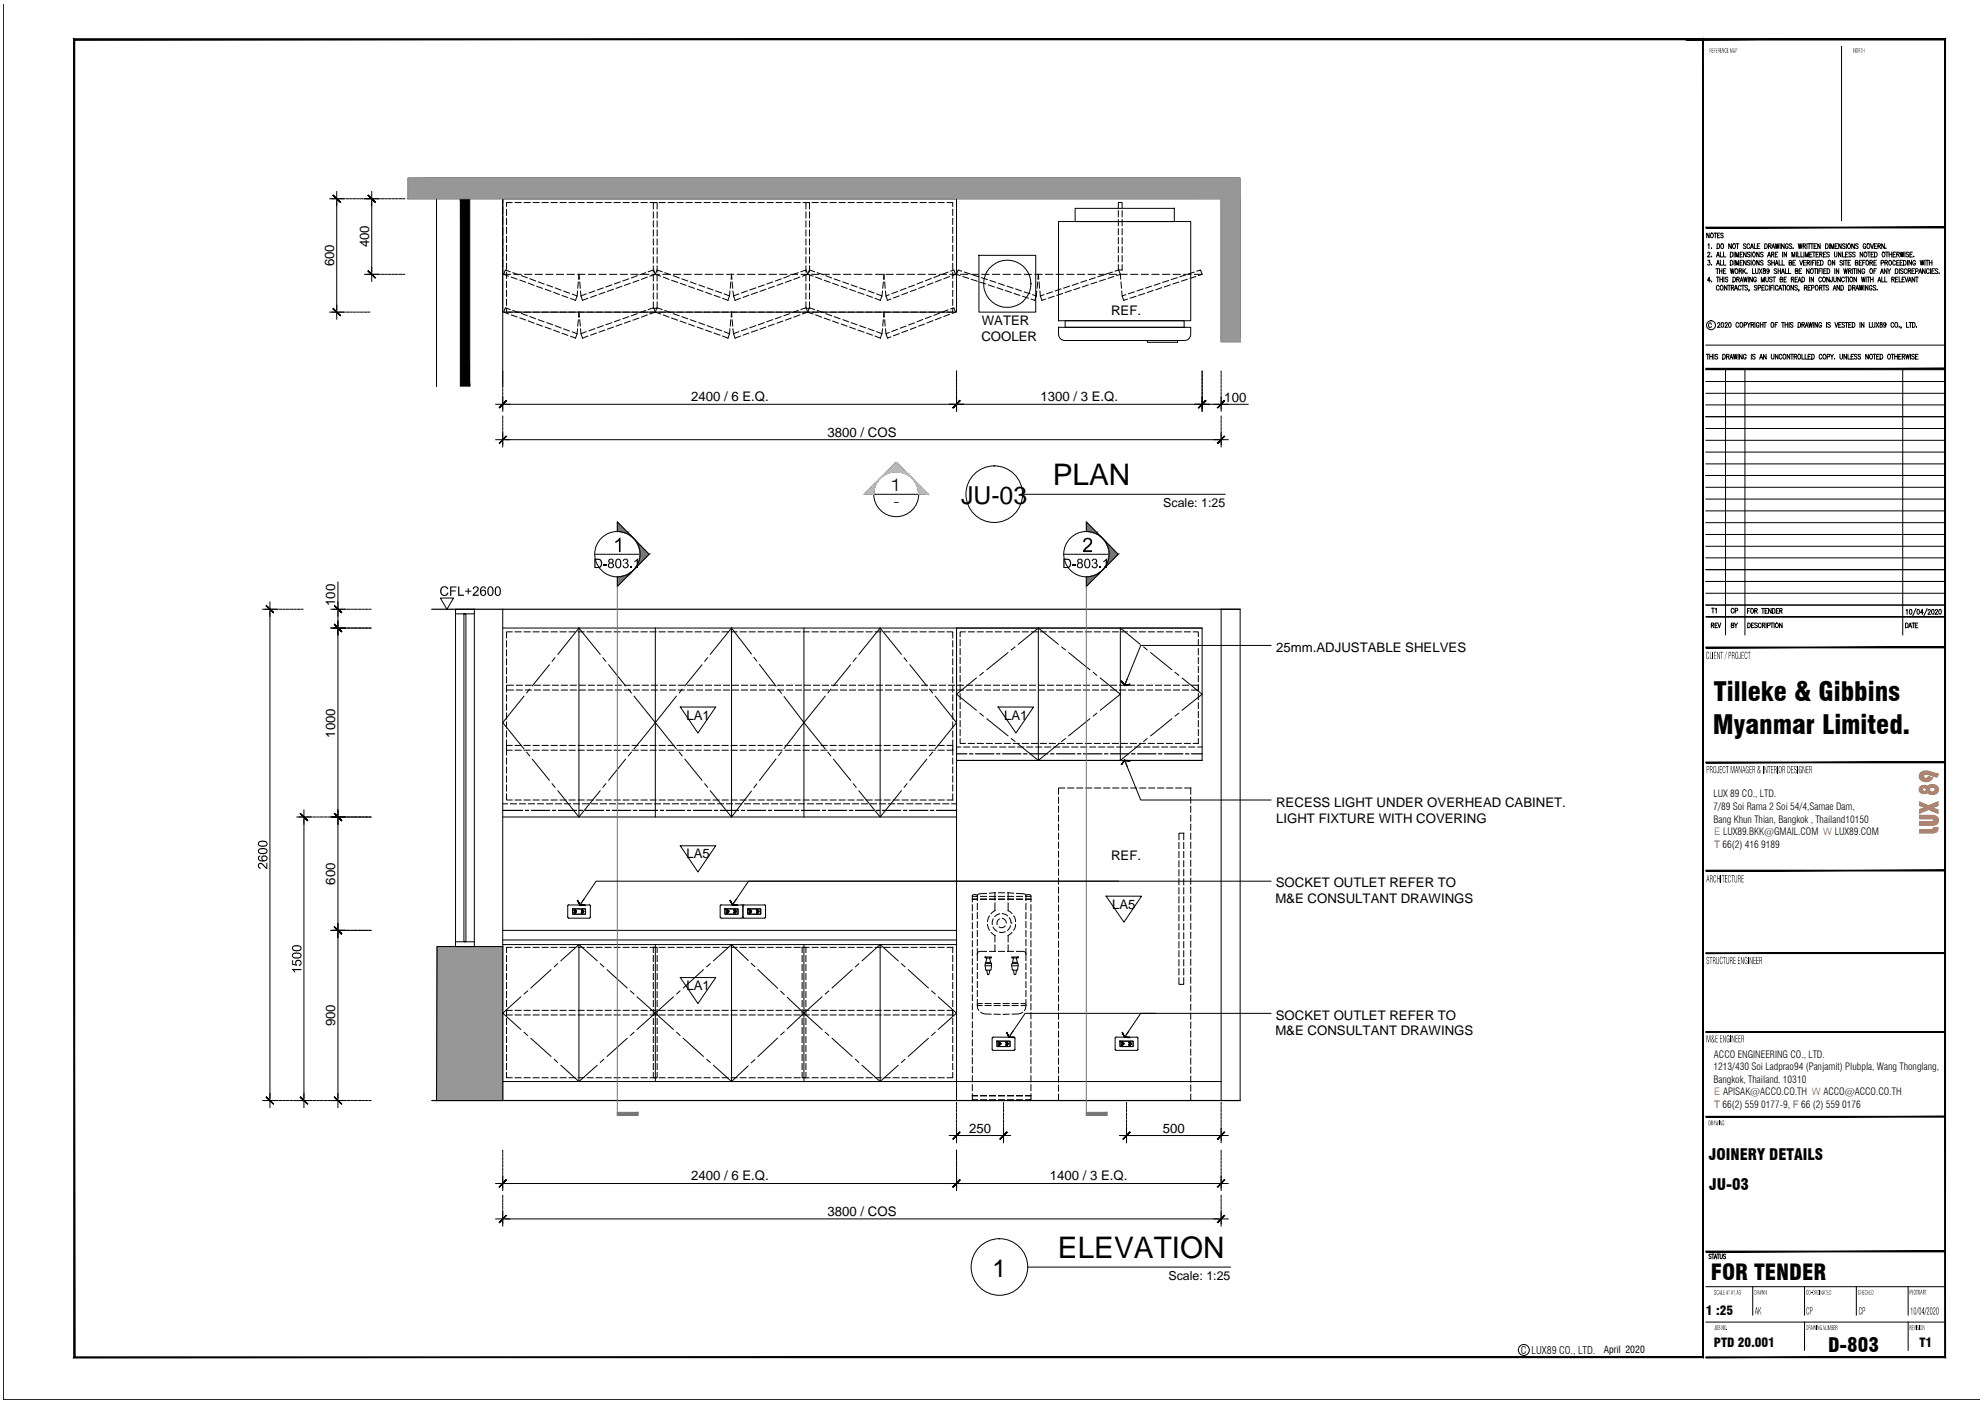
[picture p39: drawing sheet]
<svg xmlns="http://www.w3.org/2000/svg" width="420mm" height="297mm" viewBox="0 0 420 297" stroke-linecap="round" stroke-linejoin="round" font-family="sans-serif">
<defs><g id="words">
<g font-size="6.3">
<text x="222.8" y="102.7">PLAN</text>
<text x="223.9" y="266.3">ELEVATION</text>
</g>
<g font-size="5.6">
<text x="362.8" y="148.3">Tilleke &amp; Gibbins</text>
<text x="362.5" y="155.4">Myanmar Limited.</text>
</g>
<g font-size="5.2">
<text x="203.4" y="106.8">JU-03</text>
<text x="210.1" y="270.4">1</text>
</g>
<text font-size="4.7" x="362.1" y="271.1">FOR TENDER</text>
<text font-size="4.2" x="387" y="286.2">D-803</text>
<text font-size="3.6" x="188.5" y="104.1">1</text>
<g font-size="3.3">
<text x="361.7" y="245.6">JOINERY DETAILS</text>
<text x="361.8" y="251.8">JU-03</text>
</g>
<g font-size="2.8">
<text x="78.1" y="52.4" transform="rotate(-90 78.1 52.4)">400</text>
<text x="70.7" y="56.4" transform="rotate(-90 70.7 56.4)">600</text>
<text x="207.8" y="68.9">WATER</text>
<text x="235.2" y="66.8">REF.</text>
<text x="207.7" y="72.2">COOLER</text>
<text x="146.3" y="84.9">2400 / 6 E.Q.</text>
<text x="220.2" y="84.9">1300 / 3 E.Q.</text>
<text x="259.2" y="85">100</text>
<text x="175.2" y="92.5">3800 / COS</text>
<text x="189.1" y="107.1">-</text>
<text x="71" y="128.3" transform="rotate(-90 71 128.3)">100</text>
<text x="270.1" y="138">25mm.ADJUSTABLE SHELVES</text>
<text x="145.3" y="152.4">LA1</text>
<text x="212.5" y="152.4">LA1</text>
<text x="71" y="156.2" transform="rotate(-90 71 156.2)">1000</text>
<text x="270.1" y="170.8">RECESS LIGHT UNDER OVERHEAD CABINET.</text>
<text x="270.1" y="174.2">LIGHT FIXTURE WITH COVERING</text>
<text x="145.3" y="181.7">LA5</text>
<text x="235.2" y="182">REF.</text>
<text x="71" y="187.3" transform="rotate(-90 71 187.3)">600</text>
<text x="269.9" y="191.2">M&amp;E CONSULTANT DRAWINGS</text>
<text x="270" y="187.8">SOCKET OUTLET REFER TO</text>
<text x="235.4" y="192.4">LA5</text>
<text x="145.3" y="209.6">LA1</text>
<text x="270" y="215.9">SOCKET OUTLET REFER TO</text>
<text x="71" y="217.3" transform="rotate(-90 71 217.3)">900</text>
<text x="269.9" y="219.2">M&amp;E CONSULTANT DRAWINGS</text>
<text x="205.1" y="239.9">250</text>
<text x="246.1" y="239.9">500</text>
<text x="146.3" y="249.9">2400 / 6 E.Q.</text>
<text x="222.2" y="249.9">1400 / 3 E.Q.</text>
<text x="175.2" y="257.5">3800 / COS</text>
</g>
<g font-size="2.7">
<text x="361.1" y="278.5">1 :25</text>
<text x="362.8" y="285.2">PTD 20.001</text>
<text x="406.3" y="285.2">T1</text>
</g>
<g font-size="2.6">
<text x="246.2" y="107.4">Scale: 1:25</text>
<text x="247.3" y="271">Scale: 1:25</text>
</g>
<g font-size="2.2" fill="#f26722">
<text x="362.8" y="176.8">E LUX89.BKK@GMAIL.COM W LUX89.COM</text>
<text x="362.8" y="179.5">T 66(2) 416 9189</text>
<text x="362.8" y="231.9">E APISAK@ACCO.CO.TH W ACCO@ACCO.CO.TH</text>
<text x="362.8" y="234.5">T 66(2) 559 0177-9, F 66 (2) 559 0176</text>
</g>
<text font-size="2.2" x="321.9" y="286.7">C LUX89 CO., LTD.</text>
<g font-size="2.1">
<text x="362.7" y="168.8">LUX 89 CO., LTD.</text>
<text x="362.7" y="171.5">7/89 Soi Rama 2 Soi 54/4,Samae Dam,</text>
<text x="362.7" y="174.2">Bang Khun Thian, Bangkok , Thailand10150</text>
<text x="362.7" y="226.6">1213/430 Soi Ladprao94 (Panjamit) Plubpla, Wang Thonglang,</text>
<text x="362.8" y="223.9">ACCO ENGINEERING CO., LTD.</text>
<text x="362.7" y="229.2">Bangkok, Thailand. 10310</text>
<text x="339.5" y="286.6">April 2020</text>
</g>
</g></defs>
<!-- layer: D-JOIN -->
<g fill="none" stroke="#000" stroke-width=".21">
<path d="M106.4 42.1h96.1v24h-96.1zM106.4 57.2v.9h1.7M106.4 42.1v.9M106.4 43.7v1.5M106.4 45.9v1.6M106.4 48.2v1.5M106.4 50.5v1.4M106.4 52.7v1.5M106.4 54.9v1.6M108.8 58.1h1.5M111.1 58.1h1.5M113.3 58.1h1.5"/>
<path d="M115.6 58.1h1.4M117.8 58.1h1.5M120 58.1h1.6M122.3 58.1h1.5M124.6 58.1h1.5M126.8 58.1h1.5M129.1 58.1h1.4M131.3 58.1h1.5M133.5 58.1h1.6M135.8 58.1h1.5M138 58.1h1.6M140.3 58.1h1.5"/>
<path d="M142.6 58.1h1.4M144.8 58.1h1.5M147.1 58.1h1.5M149.3 58.1h1.5M151.5 58.1h1.6M153.8 58.1h1.5M156.1 58.1h1.5M158.3 58.1h1.5M160.6 58.1h1.5M162.8 58.1h1.5M165 58.1h1.6M167.3 58.1h1.5"/>
<path d="M169.6 58.1h1.5M171.8 58.1h1.5M174.1 58.1h1.4M176.3 58.1h1.5M178.5 58.1h1.6M180.8 58.1h1.5M183.1 58.1h1.5M185.3 58.1h1.5M187.6 58.1h1.4M189.8 58.1h1.5M192.1 58.1h1.5M194.3 58.1h1.5"/>
<path d="M196.6 58.1h1.5M198.8 58.1h1.5M201.1 58.1h1.5M203.3 58.1h1.5M205.6 58.1h1.5M207.8 58.1h1.5M210.1 58.1h1.5M212.3 58.1h1.5M214.6 58.1h1.5M216.8 58.1h1.5M219.1 58.1h1.5M221.3 58.1h1.5"/>
<path d="M223.5 58.1h1.6M225.8 58.1h1.5M228.1 58.1h1.5M230.3 58.1h1.5M232.6 58.1h1.5M234.8 58.1h1.5M237.1 58.1h1.5M239.3 58.1h1.5M241.6 58.1h1.5M243.8 58.1h1.5M246.1 58.1h1.5M248.3 58.1h1.5"/>
<path d="M250.6 58.1h1.5M252.8 58.1h1.7"/>
</g>
<!-- layer: D-FURN-EQPM -->
<g fill="none" stroke="#000" stroke-width=".21">
<path d="M207.2 54.1h12v12h-12zM224.1 46.9h27.9v21h-27.9zM227.6 44.1h21v2.8h-21zM224.1 69.3h27.9v1.4a1.34 1.34 0 0 1-1.4 1.4h-25.1a1.34 1.34 0 0 1-1.4-1.4zM225.5 67.9h25.1v1.4h-25.1zM242.9 72.1h6.3v.4h-6.3z"/>
<circle cx="213.2" cy="60.1" r="5"/>
</g>
<!-- layer: D-ELEV-FINE -->
<path d="M92.4 42.1v39.7M106.4 42.1v39.6M96.4 130v69.4M100.4 130v69.4" fill="none" stroke="#000" stroke-width=".21"/>
<path d="M97.4 42.1l2 39.6v-39.6zM97.4 42.1l2 39.6h-2z" fill="#000" stroke="#000" stroke-width=".21"/>
<!-- layer: D-ELEV-LITE -->
<g fill="none" stroke="#000" stroke-width=".21">
<path d="M86.4 37.7h176.1v4.4h-176.1zM258.5 42.1h4v30.2h-4zM96.4 129h4v1h-4zM98.2 130h.4v69.4h-.4zM106.4 129v104M106.4 133h148.1M122.5 133v40M138.7 133v40M154.8 133v40M170.2 133v40M186.3 133v40M202.5 133h52v28h-52z"/>
<path d="M202.5 133v40h-96.1M219.8 133v28M237.1 133v28M258.5 129h4v104h-4zM202.5 161h52M96.4 199.4h4v1h-4zM106.4 197h96.1v36M106.4 199h96.1M106.4 200h96.1M122.5 200v29M138.7 200v29M154.8 200v29"/>
<path d="M170.2 200v29M186.3 200v29M106.4 229h152.1"/>
</g>
<!-- layer: D-ELEV-VFIN -->
<g fill="#979797" stroke="#979797" stroke-width=".21">
<path d="M86.4 37.7l176.1 4.4v-4.4zM86.4 37.7l176.1 4.4h-176.1z"/>
<path d="M258.5 42.1l4 30.2v-30.2zM258.5 42.1l4 30.2h-4z"/>
</g>
<!-- layer: D-JOIN-HIDD -->
<g fill="none" stroke="#000" stroke-width=".21">
<path d="M107.2 44.3v1.3M107.2 46.2v1.3M107.2 48.1v1.3M107.2 50v1.3M107.2 51.9v1.3M107.2 53.8v1.3M107.2 55.8v1.2M107.2 57.7v1.2M107.2 59.6v1.2M108 57.5l-1-.3-.4 .9 1 .4M108.2 58.7l1.2 .4M108.4 42.9h-1.2v.8"/>
<path d="M108.6 57.7l1.2 .5M109 42.9h1.3M110.1 59.3l1.1 .4M110.4 58.4l1.2 .4M110.9 42.9h1.3M111.8 59.9l1.2 .5M112.2 59l1.2 .5M112.8 42.9h1.3M113.9 59.7l1.2 .4M114.8 42.9h1.2M116.7 42.9h1.2M118.6 42.9h1.2"/>
<path d="M120.5 42.9h1.2M122.4 42.9h1.2M122.4 59.7l-.1 1.3M122.5 59.1v-1l.2 1M122.7 59.7l.1 1.3M124.3 42.9h1.2M126.2 42.9h1.3M128.1 42.9h1.3M130 42.9h1.3M131.3 59.7l-1.2 .4M131.9 42.9h1.3M133 59.1l-1.1 .4"/>
<path d="M133.4 60l-1.2 .4M133.8 42.9h1.3M134.9 58.4l-1.2 .4M135.2 59.4l-1.2 .4M135.7 42.9h1.3M136.6 57.7l-1.1 .5M137 58.7l-1.2 .4M137.2 57.5l1.2-.3 .3 .9-1.1 .4M137.6 42.9h1.3M138.3 44.2v-1.3h.8v1.3M138.3 44.9v1.2M138.3 46.8v1.2"/>
<path d="M138.3 48.7v1.3M138.3 50.6v1.3M138.3 52.5v1.3M138.3 54.4v1.3M138.3 56.3v1.3M138.3 58.2v1.3M139.1 44.9v1.2M139.1 46.8v1.2M139.1 48.7v1.3M139.1 50.6v1.3M139.1 52.5v1.3M139.1 54.4v1.3"/>
<path d="M139.1 56.3v1.3M139.1 58.2v1.3M139.5 42.9h1.3M140.2 57.5l-1.1-.3-.4 .9 1.1 .4M140.4 58.7l1.2 .4M140.7 57.7l1.2 .5M141.4 42.9h1.3M142.2 59.4l1.2 .4M142.5 58.4l1.2 .4M143.3 42.9h1.3M144 60l1.2 .4M144.3 59.1l1.2 .4"/>
<path d="M145.2 42.9h1.3M146.1 59.7l1.2 .4M147.1 42.9h1.3M149 42.9h1.3M150.9 42.9h1.3M152.9 42.9h1.2M154.7 59.7l-.1 1.3M154.8 42.9h1.2M154.8 59.1v-1l.1 1M155 59.7l.1 1.3M156.7 42.9h1.2M158.6 42.9h1.2"/>
<path d="M160.5 42.9h1.2M162.4 42.9h1.2M163.5 59.7l-1.2 .4M164.3 42.9h1.3M165.3 59.1l-1.1 .4M165.7 60l-1.2 .4M166.2 42.9h1.3M167.1 58.4l-1.2 .4M167.5 59.4l-1.2 .4M168.1 42.9h1.3M168.9 57.7l-1.2 .5M169.3 58.7l-1.3 .4"/>
<path d="M169.5 57.5l1.1-.3 .4 .9-1.1 .4M170 42.9h1.3M170.6 44.2v-1.3h.8v1.3M170.6 44.9v1.2M170.6 46.8v1.2M170.6 48.7v1.3M170.6 50.6v1.3M170.6 52.5v1.3M170.6 54.4v1.3M170.6 56.3v1.3M170.6 58.2v1.3M171.4 44.9v1.2"/>
<path d="M171.4 46.8v1.2M171.4 48.7v1.3M171.4 50.6v1.3M171.4 52.5v1.3M171.4 54.4v1.3M171.4 56.3v1.3M171.4 58.2v1.3M171.9 42.9h1.3M172.4 57.5l-1.1-.3-.3 .9 1.1 .4M172.7 58.7l1.2 .4M173 57.7l1.2 .5M173.8 42.9h1.3"/>
<path d="M174.5 59.4l1.2 .4M174.8 58.4l1.2 .4M175.7 42.9h1.3M176.3 60l1.1 .4M176.6 59.1l1.2 .4M177.6 42.9h1.3M178.4 59.7l1.2 .4M179.5 42.9h1.3M181.4 42.9h1.3M183.3 42.9h1.3M185.2 42.9h1.3M187 59.7l-.2 1.3"/>
<path d="M187 59.1l.1-1 .1 1M187.1 42.9h1.3M187.3 59.7l.1 1.3M189 42.9h1.3M191 42.9h1.2M192.9 42.9h1.2M194.8 42.9h1.2M195.3 59.6l-1.2 .5M196.7 42.9h1.2M197.1 59l-1.2 .4M197.4 59.9l-1.2 .5M198.6 42.9h1.2"/>
<path d="M198.9 58.3l-1.2 .5M199.2 59.2l-1.2 .5M200.5 42.9h1.2v.8M200.6 57.6l-1.1 .5M201 58.5l-1.2 .5M201.2 57.4l.7-.2 .4 .9-.7 .2M201.7 44.3v1.3M201.7 46.2v1.3M201.7 48.1v1.3M201.7 50v1.3M201.7 51.9v1.3M201.7 53.8v1.3"/>
<path d="M201.7 55.8v1.2M201.7 57.7v1.2M201.7 59.6v1.2M203.5 57.4l-.7-.2-.3 .9 .7 .2M203.8 58.5l1.2 .4M204.2 57.6l1.1 .4M205.6 59.1l1.2 .4M205.9 58.2l1.3 .4M207.4 59.7l1.2 .4M207.8 58.8l1.2 .4M209.6 59.4l1.2 .4M211.4 60l1.2 .4"/>
<path d="M219.7 59.7l-.2 1.3M219.7 59.1l.1-1 .1 1M219.9 59.7l.1 1.3M228.2 60l-1.2 .4M230 59.4l-1.2 .4M231.8 58.8l-1.2 .4M232.1 59.7l-1.1 .4M233.6 58.2l-1.2 .4M234 59.1l-1.3 .4M235.4 57.6l-1.2 .4M235.7 58.5l-1.1 .4M236 57.4l.8-.2 .3 .9-.7 .2"/>
<path d="M236.7 44v-1.1h.8v1.1M236.7 56v1.2h.8v-1.2M236.7 44.6v1.3M236.7 46.5v1.3M236.7 48.4v1.3M236.7 50.3v1.3M236.7 52.2v1.3M236.7 54.1v1.3M237.1 58.1l.1 1M237.3 59.7l.1 1.3M237.5 44.6v1.3M237.5 46.5v1.3"/>
<path d="M237.5 48.4v1.3M237.5 50.3v1.3M237.5 52.2v1.3M237.5 54.1v1.3M245.5 60l-1.2 .4M247.3 59.4l-1.2 .4M249.2 58.8l-1.3 .4M249.5 59.7l-1.2 .4M250.9 58.2l-1.1 .4M251.3 59.1l-1.2 .4M252.8 57.6l-1.2 .4M253.1 58.5l-1.2 .4"/>
<path d="M253.4 57.4l.7-.2 .4 .9-.8 .2M107.2 65.3v.8h1.2M107.2 61.5v1.2M107.2 63.4v1.2M108 65.5l-1-.3-.4 .9 1 .4M108.2 66.7l1.2 .4M108.6 65.7l1.2 .5M109 66.1h1.3M110.1 67.3l1.1 .4M110.4 66.4l1.2 .4M110.9 66.1h1.3M111.8 67.9l1.2 .5"/>
<path d="M112.2 67l1.2 .5M112.8 66.1h1.3M113.6 68.6l1.2 .4M113.6 60.6l1.2 .4M113.9 67.7l1.2 .4M114.8 66.1h1.2M115.4 69.3l1.2 .4M115.4 61.3l1.2 .4M115.8 68.3l1.2 .4M115.8 60.3l1.2 .4M116.7 66.1h1.2M117.2 69.9l1.2 .5"/>
<path d="M117.2 61.9l1.2 .5M117.5 69l1.2 .4M117.5 61l1.2 .4M118.6 66.1h1.2M119 70.6l1.2 .4M119 62.6l1.2 .4M119.3 69.6l1.2 .5M119.3 61.6l1.2 .5M120.5 66.1h1.2M121.1 70.3l1.1 .4-.4 .9-1-.4M121.1 62.3l1.1 .4-.4 .9-1-.4M122.2 69.6v1.1"/>
<path d="M122.2 61.6v1.1M122.4 66.1h1.2M122.4 67.7l-.1 1.3M122.5 67.1v-1l.2 1M122.7 67.7l.1 1.3M122.9 69.6l.1 1.1M122.9 61.6l.1 1.1M124.1 70.2l-1.1 .5 .3 .9 1.1-.4M124.1 62.2l-1.1 .5 .3 .9 1.1-.4M124.3 66.1h1.2M125.9 69.6l-1.2 .4M125.9 61.6l-1.2 .4"/>
<path d="M126.2 66.1h1.3M126.2 70.5l-1.2 .5M126.2 62.5l-1.2 .4M127.7 69l-1.2 .4M127.7 61l-1.2 .4M128 69.9l-1.2 .4M128 61.9l-1.2 .4M128.1 66.1h1.3M129.5 68.3l-1.2 .4M129.5 60.3l-1.2 .4M129.8 69.3l-1.2 .4M129.8 61.3l-1.2 .4"/>
<path d="M130 66.1h1.3M131.3 67.7l-1.2 .4M131.6 68.6l-1.2 .4M131.6 60.6l-1.2 .4M131.9 66.1h1.3M133 67.1l-1.1 .4M133.4 68l-1.2 .4M133.8 66.1h1.3M134.9 66.4l-1.2 .4M135.2 67.4l-1.2 .4M135.7 66.1h1.3M136.6 65.7l-1.1 .5"/>
<path d="M137 66.7l-1.2 .4M137.2 65.5l1.2-.3 .3 .9-1.1 .4M137.6 66.1h1.3M138.3 63.9v1.4h.8v-1.4M138.3 60.1v1.3M138.3 62v1.3M139.1 60.1v1.3M139.1 62v1.3M139.5 66.1h1.3M140.2 65.5l-1.1-.3-.4 .9 1.1 .4M140.4 66.7l1.2 .4M140.7 65.7l1.2 .5"/>
<path d="M141.4 66.1h1.3M142.2 67.4l1.2 .4M142.5 66.4l1.2 .4M143.3 66.1h1.3M144 68l1.2 .4M144.3 67.1l1.2 .4M145.2 66.1h1.3M145.8 68.6l1.2 .4M145.8 60.6l1.2 .4M146.1 67.7l1.2 .4M147.1 66.1h1.3M147.6 69.3l1.2 .4"/>
<path d="M147.6 61.3l1.2 .4M147.9 68.3l1.2 .4M147.9 60.3l1.2 .4M149 66.1h1.3M149.4 69.9l1.2 .4M149.4 61.9l1.2 .4M149.7 69l1.2 .4M149.7 61l1.2 .4M150.9 66.1h1.3M151.2 70.5l1.2 .5M151.2 62.5l1.2 .4M151.5 69.6l1.2 .4"/>
<path d="M151.5 61.6l1.2 .4M152.9 66.1h1.2M153.3 70.2l1.1 .5-.3 .9-1.1-.4M153.3 62.2l1.1 .5-.3 .9-1.1-.4M154.5 69.6l-.1 1.1M154.5 61.6l-.1 1.1M154.7 67.7l-.1 1.3M154.8 66.1h1.2M154.8 67.1v-1l.1 1M155 67.7l.1 1.3M155.1 69.6l.2 1.1M155.1 61.6l.2 1.1"/>
<path d="M156.4 70.2l-1.1 .5 .3 .9 1.1-.4M156.4 62.2l-1.1 .5 .3 .9 1.1-.4M156.7 66.1h1.2M158.1 69.6l-1.1 .4M158.1 61.6l-1.1 .4M158.5 70.5l-1.2 .5M158.5 62.5l-1.2 .4M158.6 66.1h1.2M160 69l-1.3 .4M160 61l-1.3 .4M160.3 69.9l-1.2 .4M160.3 61.9l-1.2 .4"/>
<path d="M160.5 66.1h1.2M161.7 68.3l-1.1 .4M161.7 60.3l-1.1 .4M162.1 69.3l-1.2 .4M162.1 61.3l-1.2 .4M162.4 66.1h1.2M163.5 67.7l-1.2 .4M163.9 68.6l-1.2 .4M163.9 60.6l-1.2 .4M164.3 66.1h1.3M165.3 67.1l-1.1 .4M165.7 68l-1.2 .4"/>
<path d="M166.2 66.1h1.3M167.1 66.4l-1.2 .4M167.5 67.4l-1.2 .4M168.1 66.1h1.3M168.9 65.7l-1.2 .5M169.3 66.7l-1.3 .4M169.5 65.5l1.1-.3 .4 .9-1.1 .4M170 66.1h1.3M170.6 63.9v1.4h.8v-1.4M170.6 60.1v1.3M170.6 62v1.3M171.4 60.1v1.3"/>
<path d="M171.4 62v1.3M171.9 66.1h1.3M172.4 65.5l-1.1-.3-.3 .9 1.1 .4M172.7 66.7l1.2 .4M173 65.7l1.2 .5M173.8 66.1h1.3M174.5 67.4l1.2 .4M174.8 66.4l1.2 .4M175.7 66.1h1.3M176.3 68l1.1 .4M176.6 67.1l1.2 .4M177.6 66.1h1.3"/>
<path d="M178.1 68.6l1.2 .4M178.1 60.6l1.2 .4M178.4 67.7l1.2 .4M179.5 66.1h1.3M179.9 69.3l1.1 .4M179.9 61.3l1.1 .4M180.2 68.3l1.2 .4M180.2 60.3l1.2 .4M181.4 66.1h1.3M181.6 69.9l1.3 .4M181.6 61.9l1.3 .4M182 69l1.2 .4"/>
<path d="M182 61l1.2 .4M183.3 66.1h1.3M183.5 70.5l1.1 .5M183.5 62.5l1.1 .4M183.8 69.6l1.2 .4M183.8 61.6l1.2 .4M185.2 66.1h1.3M185.6 70.2l1.1 .5-.4 .9-1.1-.4M185.6 62.2l1.1 .5-.4 .9-1.1-.4M186.8 69.6l-.1 1.1M186.8 61.6l-.1 1.1M187 67.7l-.2 1.3"/>
<path d="M187 67.1l.1-1 .1 1M187.1 66.1h1.3M187.3 67.7l.1 1.3M187.4 69.6l.1 1.1M187.4 61.6l.1 1.1M188.2 70.4l-.7 .3 .4 .9 .6-.3M188.2 62.4l-.7 .3 .4 .9 .6-.3M189 66.1h1.3M190 69.7l-1.2 .4M190 61.7l-1.2 .4M190.3 70.7l-1.2 .4M190.3 62.7l-1.2 .4"/>
<path d="M191 66.1h1.2M191.8 69l-1.2 .5M191.8 61l-1.2 .5M192.1 70l-1.2 .4M192.1 62l-1.2 .4M192.9 66.1h1.2M193.5 68.4l-1.2 .4M193.5 60.4l-1.2 .4M193.9 69.3l-1.2 .4M193.9 61.3l-1.2 .4M194.8 66.1h1.2M195.3 67.6l-1.2 .5"/>
<path d="M195.7 68.6l-1.2 .4M195.7 60.6l-1.2 .4M196.7 66.1h1.2M197.1 67l-1.2 .4M197.4 67.9l-1.2 .5M198.6 66.1h1.2M198.9 66.3l-1.2 .5M199.2 67.2l-1.2 .5M200.6 65.6l-1.1 .5M201 66.5l-1.2 .5M201.2 65.4l.7-.2 .4 .9-.7 .2M201.7 65.3v.8h-1.2"/>
<path d="M201.7 61.5v1.2M201.7 63.4v1.2M209.2 60.3l1.2 .4M211.1 60.9l1.1 .4M212.8 61.5l1.3 .4M213.2 60.6l1.2 .4M214.7 62.1l1.1 .4M215 61.2l1.2 .4M216.5 62.7l1.2 .4M216.8 61.8l1.2 .4M218.6 62.4l.8 .3-.4 .9-.7-.3M219.4 61.6v1.1"/>
<path d="M220.1 61.6l.1 1.1M221 62.4l-.8 .3 .3 .9 .8-.3M222.7 61.8l-1.1 .4M223.1 62.7l-1.2 .4M224.6 61.2l-1.2 .4M224.9 62.1l-1.2 .4M226.4 60.6l-1.2 .4M226.7 61.5l-1.2 .4M228.5 60.9l-1.2 .4M230.3 60.3l-1.2 .4M237.4 61.6l.1 1.1M238.3 62.4l-.8 .3 .4 .9 .7-.3"/>
<path d="M240.1 61.8l-1.2 .4M240.4 62.7l-1.2 .4M241.9 61.2l-1.2 .4M242.3 62.1l-1.3 .4M243.7 60.6l-1.2 .4M244 61.5l-1.1 .4M245.9 60.9l-1.2 .4M247.7 60.3l-1.2 .4M107.2 135.7v1.2M107.2 137.6v1.3M107.2 139.5v1.3M108.4 133.8h-1.2v1.2"/>
<path d="M109 133.8h1.3M110.9 133.8h1.3M112.8 133.8h1.3M114.8 133.8h1.2M116.7 133.8h1.2M118.6 133.8h1.2M120.5 133.8h1.2M122.4 133.8h1.2M124.3 133.8h1.2M126.2 133.8h1.3M128.1 133.8h1.3M130 133.8h1.3"/>
<path d="M131.9 133.8h1.3M133.8 133.8h1.3M135.7 133.8h1.3M137.6 133.8h1.3M139.5 133.8h1.3M141.4 133.8h1.3M143.3 133.8h1.3M145.2 133.8h1.3M147.1 133.8h1.3M149 133.8h1.3M150.9 133.8h1.3M152.9 133.8h1.2"/>
<path d="M154.8 133.8h1.2M156.7 133.8h1.2M158.6 133.8h1.2M160.5 133.8h1.2M162.4 133.8h1.2M164.3 133.8h1.3M166.2 133.8h1.3M168.1 133.8h1.3M170 133.8h1.3M171.9 133.8h1.3M173.8 133.8h1.3M175.7 133.8h1.3"/>
<path d="M177.6 133.8h1.3M179.5 133.8h1.3M181.4 133.8h1.3M183.3 133.8h1.3M185.2 133.8h1.3M187.1 133.8h1.3M189 133.8h1.3M191 133.8h1.2M192.9 133.8h1.2M194.8 133.8h1.2M196.7 133.8h1.2M198.6 133.8h1.2"/>
<path d="M200.5 133.8h1.2v1.2M201.7 135.7v1.2M201.7 137.6v1.3M201.7 139.5v1.3M203.2 135.4v1.3M203.2 137.3v1.3M203.2 139.2v1.3M204.3 133.8h-1.1v1M205 133.8h1.2M206.9 133.8h1.2M208.8 133.8h1.2M210.7 133.8h1.2"/>
<path d="M212.6 133.8h1.3M214.5 133.8h1.3M216.4 133.8h1.3M218.3 133.8h1.3M220.2 133.8h1.3M222.1 133.8h1.3M224 133.8h1.3M225.9 133.8h1.3M227.8 133.8h1.3M229.7 133.8h1.3M231.6 133.8h1.3M233.5 133.8h1.3"/>
<path d="M235.4 133.8h1.3M237.3 133.8h1.3M239.3 133.8h1.2M241.2 133.8h1.2M243.1 133.8h1.2M245 133.8h1.2M246.9 133.8h1.2M248.8 133.8h1.2M250.7 133.8h1.3M252.6 133.8h1v1M253.6 135.4v1.3M253.6 137.3v1.3"/>
<path d="M253.6 139.2v1.3M107.2 141.4v1.3M107.2 143.3v1.3M107.2 145.2v1.3M107.2 147.2v1.2M107.2 149.1v1.2M107.2 151v1.2M107.2 152.9v1.2M107.2 154.8v1.2M107.2 156.7v1.2M107.2 158.6v1.3M108.4 157.8h-1.2v1h1.2"/>
<path d="M108.7 145.1h-1.5v1h1.5M109 158.8h1.3M109 157.8h1.3M109.3 146.1h1.3M109.3 145.1h1.3M110.9 158.8h1.3M110.9 157.8h1.3M111.2 146.1h1.3M111.2 145.1h1.3M112.8 158.8h1.3M112.8 157.8h1.3M113.1 146.1h1.3"/>
<path d="M113.1 145.1h1.3M114.8 158.8h1.2M114.8 157.8h1.2M115 146.1h1.3M115 145.1h1.3M116.7 158.8h1.2M116.7 157.8h1.2M116.9 146.1h1.3M116.9 145.1h1.3M118.6 158.8h1.2M118.6 157.8h1.2M118.8 146.1h1.3"/>
<path d="M118.8 145.1h1.3M120.5 158.8h1.2M120.5 157.8h1.2M120.7 146.1h1.3M120.7 145.1h1.3M122.4 158.8h1.2M122.4 157.8h1.2M122.6 146.1h1.3M122.6 145.1h1.3M124.3 158.8h1.2M124.3 157.8h1.2M124.5 146.1h1.3"/>
<path d="M124.5 145.1h1.3M126.2 158.8h1.3M126.2 157.8h1.3M126.4 146.1h1.3M126.4 145.1h1.3M128.1 158.8h1.3M128.1 157.8h1.3M128.3 146.1h1.3M128.3 145.1h1.3M130 158.8h1.3M130 157.8h1.3M130.2 146.1h1.3"/>
<path d="M130.2 145.1h1.3M131.9 158.8h1.3M131.9 157.8h1.3M132.2 146.1h1.2M132.2 145.1h1.2M133.8 158.8h1.3M133.8 157.8h1.3M134.1 146.1h1.2M134.1 145.1h1.2M135.7 158.8h1.3M135.7 157.8h1.3M136 146.1h1.2"/>
<path d="M136 145.1h1.2M137.6 158.8h1.3M137.6 157.8h1.3M137.9 146.1h1.2M137.9 145.1h1.2M139.5 158.8h1.3M139.5 157.8h1.3M139.8 146.1h1.2M139.8 145.1h1.2M141.4 158.8h1.3M141.4 157.8h1.3M141.7 146.1h1.2"/>
<path d="M141.7 145.1h1.2M143.3 158.8h1.3M143.3 157.8h1.3M143.6 146.1h1.3M143.6 145.1h1.3M145.2 158.8h1.3M145.2 157.8h1.3M145.5 146.1h1.3M145.5 145.1h1.3M147.1 158.8h1.3M147.1 157.8h1.3M147.4 146.1h1.3"/>
<path d="M147.4 145.1h1.3M149 158.8h1.3M149 157.8h1.3M149.3 146.1h1.3M149.3 145.1h1.3M150.9 158.8h1.3M150.9 157.8h1.3M151.2 146.1h1.3M151.2 145.1h1.3M152.9 158.8h1.2M152.9 157.8h1.2M153.1 146.1h1.3"/>
<path d="M153.1 145.1h1.3M154.8 158.8h1.2M154.8 157.8h1.2M155.1 146.1h1.2M155.1 145.1h1.2M156.7 158.8h1.2M156.7 157.8h1.2M157 146.1h1.2M157 145.1h1.2M158.6 158.8h1.2M158.6 157.8h1.2M158.9 146.1h1.2"/>
<path d="M158.9 145.1h1.2M160.5 158.8h1.2M160.5 157.8h1.2M160.8 146.1h1.2M160.8 145.1h1.2M162.4 158.8h1.2M162.4 157.8h1.2M162.7 146.1h1.2M162.7 145.1h1.2M164.3 158.8h1.3M164.3 157.8h1.3M164.6 146.1h1.2"/>
<path d="M164.6 145.1h1.2M166.2 158.8h1.3M166.2 157.8h1.3M166.5 146.1h1.3M166.5 145.1h1.3M168.1 158.8h1.3M168.1 157.8h1.3M168.4 146.1h1.3M168.4 145.1h1.3M170 158.8h1.3M170 157.8h1.3M170.3 146.1h1.3"/>
<path d="M170.3 145.1h1.3M171.9 158.8h1.3M171.9 157.8h1.3M172.2 146.1h1.3M172.2 145.1h1.3M173.8 158.8h1.3M173.8 157.8h1.3M174.1 146.1h1.3M174.1 145.1h1.3M175.7 158.8h1.3M175.7 157.8h1.3M176 146.1h1.3"/>
<path d="M176 145.1h1.3M177.6 158.8h1.3M177.6 157.8h1.3M177.9 146.1h1.3M177.9 145.1h1.3M179.5 158.8h1.3M179.5 157.8h1.3M179.8 146.1h1.3M179.8 145.1h1.3M181.4 158.8h1.3M181.4 157.8h1.3M181.7 146.1h1.3"/>
<path d="M181.7 145.1h1.3M183.3 158.8h1.3M183.3 157.8h1.3M183.6 146.1h1.3M183.6 145.1h1.3M185.2 158.8h1.3M185.2 157.8h1.3M185.5 146.1h1.3M185.5 145.1h1.3M187.1 158.8h1.3M187.1 157.8h1.3M187.4 146.1h1.3"/>
<path d="M187.4 145.1h1.3M189 158.8h1.3M189 157.8h1.3M189.3 146.1h1.3M189.3 145.1h1.3M191 158.8h1.2M191 157.8h1.2M191.2 146.1h1.3M191.2 145.1h1.3M192.9 158.8h1.2M192.9 157.8h1.2M193.2 146.1h1.2"/>
<path d="M193.2 145.1h1.2M194.8 158.8h1.2M194.8 157.8h1.2M195.1 146.1h1.2M195.1 145.1h1.2M196.7 158.8h1.2M196.7 157.8h1.2M197 146.1h1.2M197 145.1h1.2M198.6 158.8h1.2M198.6 157.8h1.2M198.9 146.1h1.2"/>
<path d="M198.9 145.1h1.2M200.5 157.8h1.2v1h-1.2M200.8 146.1h1.2M200.8 145.1h1.2M201.7 141.4v1.3M201.7 143.3v1.3M201.7 145.2v1.3M201.7 147.2v1.2M201.7 149.1v1.2M201.7 151v1.2M201.7 152.9v1.2M201.7 154.8v1.2"/>
<path d="M201.7 156.7v1.2M201.7 158.6v1.3M202.5 158.2h.9M202.7 146.1h1.2M202.7 145.1h1.2M203.2 156.4v1h1.1M203.2 141.1v1.3M203.2 143v1.3M203.2 144.9v1.3M203.2 146.9v1.2M203.2 148.8v1.2M203.2 150.7v1.2"/>
<path d="M203.2 152.6v1.2M203.2 154.5v1.2M204 158.2h1.3M204.6 146.1h1.3M204.6 145.1h1.3M205 157.4h1.2M205.9 158.2h1.3M206.5 146.1h1.3M206.5 145.1h1.3M206.9 157.4h1.2M207.8 158.2h1.3M208.4 146.1h1.3"/>
<path d="M208.4 145.1h1.3M208.8 157.4h1.2M209.7 158.2h1.3M210.3 146.1h1.3M210.3 145.1h1.3M210.7 157.4h1.2M211.6 158.2h1.3M212.2 146.1h1.3M212.2 145.1h1.3M212.6 157.4h1.3M213.5 158.2h1.3M214.1 146.1h1.3"/>
<path d="M214.1 145.1h1.3M214.5 157.4h1.3M215.4 158.2h1.3M216 146.1h1.3M216 145.1h1.3M216.4 157.4h1.3M217.3 158.2h1.3M217.9 146.1h1.3M217.9 145.1h1.3M218.3 157.4h1.3M219.2 158.2h1.3M219.8 146.1h1.3"/>
<path d="M219.8 145.1h1.3M220.2 157.4h1.3M221.1 158.2h1.3M221.7 146.1h1.3M221.7 145.1h1.3M222.1 157.4h1.3M223 158.2h1.3M223.6 146.1h1.3M223.6 145.1h1.3M224 157.4h1.3M224.9 158.2h1.3M225.5 146.1h1.3"/>
<path d="M225.5 145.1h1.3M225.9 157.4h1.3M226.9 158.2h1.2M227.4 146.1h1.3M227.4 145.1h1.3M227.8 157.4h1.3M228.8 158.2h1.2M229.3 146.1h1.3M229.3 145.1h1.3M229.7 157.4h1.3M230.7 158.2h1.2M231.3 146.1h1.2"/>
<path d="M231.3 145.1h1.2M231.6 157.4h1.3M232.6 158.2h1.2M233.2 146.1h1.2M233.2 145.1h1.2M233.5 157.4h1.3M234.5 158.2h1.2M235.1 146.1h1.2M235.1 145.1h1.2M235.4 157.4h1.3M236.4 158.2h1.2M237 146.1h1.2"/>
<path d="M237 145.1h1.2M237.3 157.4h1.3M238.3 158.2h1.3M238.9 146.1h1.2M238.9 145.1h1.2M239.3 157.4h1.2M240.2 158.2h1.3M240.8 146.1h1.2M240.8 145.1h1.2M241.2 157.4h1.2M242.1 158.2h1.3M242.7 146.1h1.3"/>
<path d="M242.7 145.1h1.3M243.1 157.4h1.2M244 158.2h1.3M244.6 146.1h1.3M244.6 145.1h1.3M245 157.4h1.2M245.9 158.2h1.3M246.5 146.1h1.3M246.5 145.1h1.3M246.9 157.4h1.2M247.8 158.2h1.3M248.4 146.1h1.3"/>
<path d="M248.4 145.1h1.3M248.8 157.4h1.2M249.7 158.2h1.3M250.3 146.1h1.3M250.3 145.1h1.3M250.7 157.4h1.3M251.6 158.2h1.3M252.2 145.1h1.4v1h-1.4M253.5 158.2h1M253.6 141.1v1.3M253.6 143v1.3M253.6 144.9v1.3"/>
<path d="M253.6 146.9v1.2M253.6 148.8v1.2M253.6 150.7v1.2M253.6 152.6v1.2M253.6 154.5v1.2M253.6 156.4v1h-1M106.4 170.2h1M107.2 168.1v1.3h1.2M107.2 160.5v1.3M107.2 162.4v1.3M107.2 164.3v1.3M107.2 166.2v1.3"/>
<path d="M108.1 170.2h1.2M109 169.4h1.3M110 170.2h1.2M110.9 169.4h1.3M111.9 170.2h1.2M112.8 169.4h1.3M113.8 170.2h1.2M114.8 169.4h1.2M115.7 170.2h1.3M116.7 169.4h1.2M117.6 170.2h1.3M118.6 169.4h1.2"/>
<path d="M119.5 170.2h1.3M120.5 169.4h1.2M121.4 170.2h1.3M122.4 169.4h1.2M123.3 170.2h1.3M124.3 169.4h1.2M125.2 170.2h1.3M126.2 169.4h1.3M127.1 170.2h1.3M128.1 169.4h1.3M129 170.2h1.3M130 169.4h1.3"/>
<path d="M130.9 170.2h1.3M131.9 169.4h1.3M132.8 170.2h1.3M133.8 169.4h1.3M134.7 170.2h1.3M135.7 169.4h1.3M136.6 170.2h1.3M137.6 169.4h1.3M138.5 170.2h1.3M139.5 169.4h1.3M140.4 170.2h1.3M141.4 169.4h1.3"/>
<path d="M142.4 170.2h1.2M143.3 169.4h1.3M144.3 170.2h1.2M145.2 169.4h1.3M146.2 170.2h1.2M147.1 169.4h1.3M148.1 170.2h1.2M149 169.4h1.3M150 170.2h1.2M150.9 169.4h1.3M151.9 170.2h1.2M152.9 169.4h1.2"/>
<path d="M153.8 170.2h1.3M154.8 169.4h1.2M155.7 170.2h1.3M156.7 169.4h1.2M157.6 170.2h1.3M158.6 169.4h1.2M159.5 170.2h1.3M160.5 169.4h1.2M161.4 170.2h1.3M162.4 169.4h1.2M163.3 170.2h1.3M164.3 169.4h1.3"/>
<path d="M165.2 170.2h1.3M166.2 169.4h1.3M167.1 170.2h1.3M168.1 169.4h1.3M169 170.2h1.3M170 169.4h1.3M170.9 170.2h1.3M171.9 169.4h1.3M172.8 170.2h1.3M173.8 169.4h1.3M174.7 170.2h1.3M175.7 169.4h1.3"/>
<path d="M176.6 170.2h1.3M177.6 169.4h1.3M178.5 170.2h1.3M179.5 169.4h1.3M180.5 170.2h1.2M181.4 169.4h1.3M182.4 170.2h1.2M183.3 169.4h1.3M184.3 170.2h1.2M185.2 169.4h1.3M186.2 170.2h1.2M187.1 169.4h1.3"/>
<path d="M188.1 170.2h1.2M189 169.4h1.3M190 170.2h1.2M191 169.4h1.2M191.9 170.2h1.3M192.9 169.4h1.2M193.8 170.2h1.3M194.8 169.4h1.2M195.7 170.2h1.3M196.7 169.4h1.2M197.6 170.2h1.3M198.6 169.4h1.2"/>
<path d="M199.5 170.2h1.3M201.5 170.2h1M201.7 160.5v1.3M201.7 162.4v1.3M201.7 164.3v1.3M201.7 166.2v1.3M201.7 168.1v1.3h-1.2M107.2 202.3v1.3M107.2 204.2v1.3M107.2 206.1v1.3M107.2 208v1.3M107.2 209.9v1.3"/>
<path d="M107.2 211.8v1.3M107.2 213.7v1.3M107.2 215.6v1.3M107.2 217.6v1.2M107.2 219.5v1.2M108.4 200.6h-1.2v1.1M108.4 213.9h-1.2v1h1.2M109 200.6h1.3M109 214.9h1.3M109 213.9h1.3M110.9 200.6h1.3M110.9 214.9h1.3"/>
<path d="M110.9 213.9h1.3M112.8 200.6h1.3M112.8 214.9h1.3M112.8 213.9h1.3M114.8 200.6h1.2M114.8 214.9h1.2M114.8 213.9h1.2M116.7 200.6h1.2M116.7 214.9h1.2M116.7 213.9h1.2M118.6 200.6h1.2M118.6 214.9h1.2"/>
<path d="M118.6 213.9h1.2M120.5 200.6h1.2M120.5 214.9h1.2M120.5 213.9h1.2M122.4 200.6h1.2M122.4 214.9h1.2M122.4 213.9h1.2M124.3 200.6h1.2M124.3 214.9h1.2M124.3 213.9h1.2M126.2 200.6h1.3M126.2 214.9h1.3"/>
<path d="M126.2 213.9h1.3M128.1 200.6h1.3M128.1 214.9h1.3M128.1 213.9h1.3M130 200.6h1.3M130 214.9h1.3M130 213.9h1.3M131.9 200.6h1.3M131.9 214.9h1.3M131.9 213.9h1.3M133.8 200.6h1.3M133.8 214.9h1.3"/>
<path d="M133.8 213.9h1.3M135.7 200.6h1.3M135.7 214.9h1.3M135.7 213.9h1.3M137.6 200.6h1.3M137.6 214.9h1.3M137.6 213.9h1.3M138.3 201.7v-1.1h.8v1.1M138.3 202.3v1.3M138.3 204.2v1.3M138.3 206.1v1.3M138.3 208v1.3"/>
<path d="M138.3 209.9v1.3M138.3 211.8v1.3M138.3 213.7v1.3M138.3 215.6v1.3M138.3 217.6v1.2M138.3 219.5v1.2M139.1 202.3v1.3M139.1 204.2v1.3M139.1 206.1v1.3M139.1 208v1.3M139.1 209.9v1.3M139.1 211.8v1.3"/>
<path d="M139.1 213.7v1.3M139.1 215.6v1.3M139.1 217.6v1.2M139.1 219.5v1.2M139.5 200.6h1.3M139.5 214.9h1.3M139.5 213.9h1.3M141.4 200.6h1.3M141.4 214.9h1.3M141.4 213.9h1.3M143.3 200.6h1.3M143.3 214.9h1.3"/>
<path d="M143.3 213.9h1.3M145.2 200.6h1.3M145.2 214.9h1.3M145.2 213.9h1.3M147.1 200.6h1.3M147.1 214.9h1.3M147.1 213.9h1.3M149 200.6h1.3M149 214.9h1.3M149 213.9h1.3M150.9 200.6h1.3M150.9 214.9h1.3"/>
<path d="M150.9 213.9h1.3M152.9 200.6h1.2M152.9 214.9h1.2M152.9 213.9h1.2M154.8 200.6h1.2M154.8 214.9h1.2M154.8 213.9h1.2M156.7 200.6h1.2M156.7 214.9h1.2M156.7 213.9h1.2M158.6 200.6h1.2M158.6 214.9h1.2"/>
<path d="M158.6 213.9h1.2M160.5 200.6h1.2M160.5 214.9h1.2M160.5 213.9h1.2M162.4 200.6h1.2M162.4 214.9h1.2M162.4 213.9h1.2M164.3 200.6h1.3M164.3 214.9h1.3M164.3 213.9h1.3M166.2 200.6h1.3M166.2 214.9h1.3"/>
<path d="M166.2 213.9h1.3M168.1 200.6h1.3M168.1 214.9h1.3M168.1 213.9h1.3M169.8 201.7v-1.1h.8v1.1M169.8 202.3v1.3M169.8 204.2v1.3M169.8 206.1v1.3M169.8 208v1.3M169.8 209.9v1.3M169.8 211.8v1.3M169.8 213.7v1.3"/>
<path d="M169.8 215.6v1.3M169.8 217.6v1.2M169.8 219.5v1.2M170 200.6h1.3M170 214.9h1.3M170 213.9h1.3M170.6 202.3v1.3M170.6 204.2v1.3M170.6 206.1v1.3M170.6 208v1.3M170.6 209.9v1.3M170.6 211.8v1.3"/>
<path d="M170.6 213.7v1.3M170.6 215.6v1.3M170.6 217.6v1.2M170.6 219.5v1.2M171.9 200.6h1.3M171.9 214.9h1.3M171.9 213.9h1.3M173.8 200.6h1.3M173.8 214.9h1.3M173.8 213.9h1.3M175.7 200.6h1.3M175.7 214.9h1.3"/>
<path d="M175.7 213.9h1.3M177.6 200.6h1.3M177.6 214.9h1.3M177.6 213.9h1.3M179.5 200.6h1.3M179.5 214.9h1.3M179.5 213.9h1.3M181.4 200.6h1.3M181.4 214.9h1.3M181.4 213.9h1.3M183.3 200.6h1.3M183.3 214.9h1.3"/>
<path d="M183.3 213.9h1.3M185.2 200.6h1.3M185.2 214.9h1.3M185.2 213.9h1.3M187.1 200.6h1.3M187.1 214.9h1.3M187.1 213.9h1.3M189 200.6h1.3M189 214.9h1.3M189 213.9h1.3M191 200.6h1.2M191 214.9h1.2"/>
<path d="M191 213.9h1.2M192.9 200.6h1.2M192.9 214.9h1.2M192.9 213.9h1.2M194.8 200.6h1.2M194.8 214.9h1.2M194.8 213.9h1.2M196.7 200.6h1.2M196.7 214.9h1.2M196.7 213.9h1.2M198.6 200.6h1.2M198.6 214.9h1.2"/>
<path d="M198.6 213.9h1.2M200.5 213.9h1.2v1h-1.2M200.5 200.6h1.2v1.1M201.7 202.3v1.3M201.7 204.2v1.3M201.7 206.1v1.3M201.7 208v1.3M201.7 209.9v1.3M201.7 211.8v1.3M201.7 213.7v1.3M201.7 215.6v1.3M201.7 217.6v1.2"/>
<path d="M201.7 219.5v1.2M107.2 227.1v1.1h1.2M107.2 221.4v1.2M107.2 223.3v1.2M107.2 225.2v1.2M109 228.2h1.3M110.9 228.2h1.3M112.8 228.2h1.3M114.8 228.2h1.2M116.7 228.2h1.2M118.6 228.2h1.2M120.5 228.2h1.2"/>
<path d="M122.4 228.2h1.2M124.3 228.2h1.2M126.2 228.2h1.3M128.1 228.2h1.3M130 228.2h1.3M131.9 228.2h1.3M133.8 228.2h1.3M135.7 228.2h1.3M137.6 228.2h1.3M138.3 227.1v1.1h.8v-1.1M138.3 221.4v1.2M138.3 223.3v1.2"/>
<path d="M138.3 225.2v1.2M139.1 221.4v1.2M139.1 223.3v1.2M139.1 225.2v1.2M139.5 228.2h1.3M141.4 228.2h1.3M143.3 228.2h1.3M145.2 228.2h1.3M147.1 228.2h1.3M149 228.2h1.3M150.9 228.2h1.3M152.9 228.2h1.2"/>
<path d="M154.8 228.2h1.2M156.7 228.2h1.2M158.6 228.2h1.2M160.5 228.2h1.2M162.4 228.2h1.2M164.3 228.2h1.3M166.2 228.2h1.3M168.1 228.2h1.3M169.8 227.1v1.1h.8v-1.1M169.8 221.4v1.2M169.8 223.3v1.2M169.8 225.2v1.2"/>
<path d="M170 228.2h1.3M170.6 221.4v1.2M170.6 223.3v1.2M170.6 225.2v1.2M171.9 228.2h1.3M173.8 228.2h1.3M175.7 228.2h1.3M177.6 228.2h1.3M179.5 228.2h1.3M181.4 228.2h1.3M183.3 228.2h1.3M185.2 228.2h1.3"/>
<path d="M187.1 228.2h1.3M189 228.2h1.3M191 228.2h1.2M192.9 228.2h1.2M194.8 228.2h1.2M196.7 228.2h1.2M198.6 228.2h1.2M201.7 227.1v1.1h-1.2M201.7 221.4v1.2M201.7 223.3v1.2M201.7 225.2v1.2"/>
</g>
<!-- layer: D-ELEV-MEDM -->
<path d="M91.4 129h171.1M91.4 233h171.1" fill="none" stroke="#000" stroke-width=".25"/>
<!-- layer: H -->
<path d="M92.4 200.4v32.6l14-32.6zM106.4 200.4v32.6h-14z" fill="#979797" stroke="#979797" stroke-width=".21"/>
<path d="M92.5 200.4h13.9v32.6h-14z" fill="none" stroke="#000" stroke-width=".21"/>
<!-- layer: A-FURN-EQPM -->
<g fill="none" stroke="#000" stroke-width=".21">
<path d="M120.2 194.2l.2 .2M120.3 194.4h4.4M120.3 191.6h4.4M120.4 191.6l-.2 .1v2.5M121.2 192.4h2.7v1.1h-2.7zM121.5 192.7l.2 .1zM121.5 192.7v.2h.3v-.2M121.5 193.1l.2 .1zM121.5 193.2l.2 .2 .1-.2M121.6 193.2l.2-.1h-.3v.2M121.7 192.7h-.1M121.8 193h.2"/>
<path d="M121.8 192.7l-.1-.1-.2 .1M121.9 192.9h.1v.2zM121.9 192.9v.2M123 192.7v.2h.3v-.2M123 193.3v-.2h.3v.2M123.1 192.7l.2 .1zM123.1 193.1l.2 .1zM123.1 193.2l.1 .2 .2-.2M123.2 193.2h.1M123.3 192.7h-.1M123.4 193h.2M123.4 192.7l-.2-.1-.1 .1"/>
<path d="M123.5 192.9l.1 .2-.1-.2M123.5 192.9v.2M124.8 191.6l.2 .1v2.5M125 194.2l-.2 .2M152.5 194.2l.2 .2M152.6 194.4h4.4M152.6 191.6h4.4M152.7 191.6l-.2 .1-.1 2.5M153.4 192.4h2.8v1.1h-2.8zM153.8 192.7v.1h.2v-.1l-.2 .1 .1-.1M153.8 193.3v-.2h.2v.2M153.8 193.2l.2 .1z"/>
<path d="M154 192.7h-.1M154.1 192.7l-.3-.1v.3h.2v-.2M154.1 193.2l-.2 .2-.1-.3h.2v.2M154.1 193h.1M154.2 192.9h.1v.2h-.1v-.1M154.2 192.9v.2M155.3 193.1h.3v.2h-.2zM155.3 193.1h.3l-.1 .2zM155.4 193.3h.1M155.4 192.6h.2v.3h-.3zM155.5 192.7l.1 .1-.2-.1-.1 .1h.3v-.1M155.6 192.7h-.2"/>
<path d="M155.6 193h.2M155.7 192.9h.2v.2h-.2zM155.7 192.9v.2M157.1 191.6l.2 .1M157.1 194.4l.2-.2 .1 .2M157.3 191.8v2.4M157.4 194.4h4.4M157.4 191.6h4.4M157.4 191.6l-.1 .1M158.3 192.4h2.7v1.1h-2.7zM158.6 193.1h.3l-.1 .2h-.2zM158.6 192.7l.2 .1z"/>
<path d="M158.6 192.6h.2l.1 .3h-.3zM158.7 193.3l-.1-.2h.2v.2M158.7 193.3h.1M158.7 193.2h.1M158.8 192.7h-.1M158.9 193h.2M158.9 192.9h.2v.2zM159 192.9v.2M160.2 192.7l.2 .1zM160.2 193.3h.1M160.2 193.3v-.2h.2l-.1 .2M160.2 193.2h.1"/>
<path d="M160.3 192.7h-.1M160.4 192.7l-.2-.1-.1 .3h.3v-.2M160.4 193.2l-.1 .2-.2-.3h.3v.2M160.5 193h.1M160.6 192.9v.2v-.2M160.6 192.9v.2M161.8 191.6l.2 .1v2.5M162 194.2l-.2 .2M210 219.8l.1 2.5 4.5 .1 .2-.2v-2.4M214.8 219.8l-.2-.2h-4.4l-.2 .2M236 219.8l.1 2.5 4.6 .1 .2-.2v-2.4M240.9 219.8l-.2-.2h-4.5l-.1 .2"/>
<path d="M211 220.4h2.8v1.2h-2.8zM211.1 220.4h2.7v1.2h-2.7zM211.4 221.2l.1 .2 .2-.2M211.4 221.2v-.1h.2v.1M211.4 220.7v.2h.2v-.2M211.4 221.3v-.2h.2v.2l-.2-.2v.2M211.4 221.3h.2M211.5 220.7l.1 .1h-.2zM211.7 220.7l-.3-.1v.3h.2v-.2M211.7 220.9h.1M211.7 221h.1M211.7 220.9h.2v.2h-.2z"/>
<path d="M211.8 220.9v.2M212.9 221.2l.2 .2 .1-.2M212.9 221.2v-.1h.3v.1M213 220.7v.2h.2l-.1-.2M213 221.1l.2 .1-.2-.1v.2zM213 220.6h.2v.3h-.3zM213 221.3h.1M213 220.7h.1M213.1 220.7h-.1M213.3 220.9h.1M213.3 221h.1M213.3 220.9h.1v.2h-.1z"/>
<path d="M213.3 220.9v.2M237.1 220.4h2.7v1.2h-2.7zM237.4 221.2l.1 .2 .2-.2M237.4 221.2v-.1h.2v.1M237.4 221.1l.2 .1zM237.5 221.3h.1M237.5 220.7l-.1 .2h.2v-.2M237.5 220.7h.1M237.6 220.7h-.1M237.7 220.7l-.3-.1v.3h.2v-.2M237.7 220.9h.2M237.7 221h.2"/>
<path d="M237.8 220.9l.1 .2zM237.8 220.9v.2M239 221.2l.1 .2 .2-.2M239 221.2v-.1h.2v.1M239 220.7v.2h.2v-.2M239 221.1l.2 .1-.2-.1v.2zM239 220.6h.2v.3h-.2zM239 221.3h.2M239 220.7h.2M239.2 220.7h-.2M239.3 220.9h.1M239.3 221h.1"/>
<path d="M239.3 220.9h.2v.2h-.2zM239.4 220.9v.2"/>
</g>
<!-- layer: D-ELEV-VFIN -->
<g fill="none" stroke="#000" stroke-width=".21">
<path d="M224.1 168.8v1.3M224.1 170.7v1.3M224.1 172.6v1.3M224.1 174.5v1.3M224.1 176.4v1.3M224.1 178.3v1.3M225.4 166.8h-1.3v1.3M226 166.8h1.3M227.9 166.8h1.3M229.8 166.8h1.3M231.7 166.8h1.3M233.6 166.8h1.3"/>
<path d="M235.5 166.8h1.3M237.4 166.8h1.3M239.3 166.8h1.3M241.2 166.8h1.3M243.1 166.8h1.3M245.1 166.8h1.2M247 166.8h1.2M248.9 166.8h1.2M249.5 177.8v-1.4h1.1v1.4M249.5 178.4v1.3M250.6 178.4v1.3M250.8 166.8h1.2v1.3"/>
<path d="M252 168.8v1.3M252 170.7v1.3M252 172.6v1.3M252 174.5v1.3M252 176.4v1.3M252 178.3v1.3M205.8 191.6v1.2M205.8 193.5v1.2M205.8 195.4v1.2M205.8 197.3v1.2M205.8 199.2v1.2M205.8 190.3h1.1"/>
<path d="M205.8 190.4h1.1M205.8 189.8h1.1M206.9 189.5l-.4-.1-.7 .1v1.4M206.9 189.5v1.2M206.9 191.3v1.3M206.9 193.2v1.3M206.9 195.1v1.3M206.9 197v1.3M206.9 198.9v1.3M207.5 190.3h1.3M207.5 190.4h1.3M207.5 189.8h1.3"/>
<path d="M208.8 189.1l-1.5 .1-.4 .3M209 195.7l.5 1.2M209.5 193.9l-.5 1.2M209.5 190.3h1.2M209.5 190.4h1.2M209.5 189.8h1.2M209.8 197.4l.8 .7v1.3M210.2 194.6l-.2 1.1M210.2 196.3l.8 .8M210.6 191.2v1.6l-.8 .6M210.6 189v1.5M210.7 189l-1.2 .1"/>
<path d="M211.4 190.3h1.2M211.4 190.4h1.2M211.4 189.8h1.2M211.4 189h1.2M211.5 194.6a1.01 1.01 0 0 0-.4 1.1M211.6 193.5l-1 .6M212.2 193.4l1.1 .5M212.2 194.4a1.05 1.05 0 0 1 .8 1M212.8 197.3l-.8 .1h-.4M212.8 196a.9 .9 0 0 1-1.3 .3M213.3 189l1.2 .1M213.3 190.3h1.2"/>
<path d="M213.3 190.4h1.2M213.3 189.8h1.2M213.4 191.2v1.6l.8 .6M213.4 189v1.5M213.6 194.3l.4 1.1M213.9 196l-.6 1M214 195.4h.1M214.2 197.4l-.8 .7v1.3M214.6 193.9l.4 1.2M215 195.7l-.4 1.2M215.2 189.1l1.5 .1 .5 .3M215.2 190.3h1.2"/>
<path d="M215.2 190.4h1.2M215.2 189.8h1.2M217.1 190.3h1.1M217.1 190.4h1.1M217.1 189.8h1.1M217.2 189.5l.3-.1 .7 .1v1.4M217.2 189.5v1.2M217.2 191.3v1.3M217.2 193.2v1.3M217.2 195.1v1.3M217.2 197v1.3M217.2 198.9v1.3"/>
<path d="M218.2 191.6v1.2M218.2 193.5v1.2M218.2 195.4v1.2M218.2 197.3v1.2M218.2 199.2v1.2M224.1 180.2v1.3M224.1 182.1v1.3M224.1 184v1.3M224.1 185.9v1.3M224.1 187.8v1.3M224.1 189.7v1.3M224.1 191.6v1.3"/>
<path d="M224.1 193.5v1.3M224.1 195.5v1.2M224.1 197.4v1.2M224.1 199.3v1.2M249.5 180.3v1.3M249.5 182.2v1.3M249.5 184.2v1.2M249.5 186.1v1.2M249.5 188v1.2M249.5 189.9v1.2M249.5 191.8v1.2M249.5 193.7v1.2"/>
<path d="M249.5 195.6v1.3M249.5 197.5v1.3M249.5 199.4v1.3M250.6 180.3v1.3M250.6 182.2v1.3M250.6 184.2v1.2M250.6 186.1v1.2M250.6 188v1.2M250.6 189.9v1.2M250.6 191.8v1.2M250.6 193.7v1.2M250.6 195.6v1.3"/>
<path d="M250.6 197.5v1.3M250.6 199.4v1.3M252 180.2v1.3M252 182.1v1.3M252 184v1.3M252 185.9v1.3M252 187.8v1.3M252 189.7v1.3M252 191.6v1.3M252 193.5v1.3M252 195.5v1.2M252 197.4v1.2"/>
<path d="M252 199.3v1.2M205.8 201.1v1.3M205.8 203v1.3M205.8 204.9v1.3M205.8 206.8v1.3M205.8 208.7v1.3M205.8 210.6v1.3M205.8 212.5v1.3M205.8 214.4v1.3M205.8 216.3v1.3M205.8 218.2v1.3M206.9 211.6v1.4l.3 .9"/>
<path d="M206.9 200.8v2.6M206.9 204v1.3M206.9 205.9v1.3M206.9 207.8v1.3M206.9 209.7v1.3M206.9 212.9h1M207.6 214.3l.9 .4h1.3M207.9 212.5l-1 .1M208.5 202.6h1.4v.2h-.4l.2 1.2h.2v.5l-.2 .9h-.2l-.2 .9h-.3l-.1-.9h-.3l-.1-1.4h.1l.3-1.2h-.4zM208.5 212.9h1.3M208.5 212.5h1.3M208.5 204.5h1.4"/>
<path d="M208.6 203.8h1.1M208.6 204h1.1M208.8 201.4h-1.4l-.3 .1-.2 .5M208.9 205.4h.6M208.9 202.8h.6M209.5 201.4h1.2M210.4 214.7l1.3 .1M210.4 212.9h1.3M210.4 212.5h1.3M210.6 200.1v1.3M211.4 201.4h1.2M212.3 212.9h1.3"/>
<path d="M212.3 212.5h1.3M213.3 201.4h1.2M213.4 200.1v1.3M213.6 214.7l-1.3 .1M214.2 202.6h1.3v.2h-.4l.4 1.7-.1 .9h-.2l-.2 .9h-.3l-.2-.9h-.2l-.1-1.4h.1l.2-1.2h-.3zM214.2 204.5h1.3M214.2 212.9h1.3M214.2 212.5h1.3M214.3 203.8h1M214.3 204h1M214.5 205.4h.7M214.5 202.8h.6"/>
<path d="M215.2 201.4h1.4l.5 .3 .1 .3M216.1 212.5l1.1 .1M216.1 212.9h1.1M216.4 214.3l-.9 .4h-1.3M217.2 211.6v1.4l-.3 .9M217.2 200.8v2.6M217.2 204v1.3M217.2 205.9v1.3M217.2 207.8v1.3M217.2 209.7v1.3M218.2 201.1v1.3M218.2 203v1.3"/>
<path d="M218.2 204.9v1.3M218.2 206.8v1.3M218.2 208.7v1.3M218.2 210.6v1.3M218.2 212.5v1.3M218.2 214.4v1.3M218.2 216.3v1.3M218.2 218.2v1.3M224.1 201.2v1.2M224.1 203.1v1.2M224.1 205v1.2M224.1 206.9v1.3"/>
<path d="M224.1 208.8v1.3M224.1 210.7v1.3M224.1 212.6v1.3M224.1 214.5v1.3M224.1 216.4v1.3M224.1 218.3v1.3M249.5 207v1.4h1.1v-1.4M249.5 201.3v1.3M249.5 203.2v1.3M249.5 205.1v1.3M250.6 201.3v1.3M250.6 203.2v1.3"/>
<path d="M250.6 205.1v1.3M252 201.2v1.2M252 203.1v1.2M252 205v1.2M252 206.9v1.3M252 208.8v1.3M252 210.7v1.3M252 212.6v1.3M252 214.5v1.3M252 216.4v1.3M252 218.3v1.3M205.8 231.6v1.4h1.1"/>
<path d="M205.8 232.7l.3 .1h.8M205.8 220.1v1.3M205.8 222v1.3M205.8 223.9v1.3M205.8 225.8v1.3M205.8 227.8v1.2M205.8 229.7v1.2M205.8 231.9h1.1M205.8 232h1.1M207.5 233h1.3M207.5 232.8h1.3M207.5 231.9h1.3"/>
<path d="M207.5 232h1.3M209.5 233h1.2M209.5 232.8h1.2M209.5 231.9h1.2M209.5 232h1.2M211.4 233h1.2M211.4 232.8h1.2M211.4 231.9h1.2M211.4 232h1.2M213.3 233h1.2M213.3 232.8h1.2M213.3 231.9h1.2"/>
<path d="M213.3 232h1.2M215.2 233h1.2M215.2 232.8h1.2M215.2 231.9h1.2M215.2 232h1.2M217.1 231.9h1.1M217.1 232h1.1M218.2 231.6v1.4h-1.1M218.2 232.7l-.3 .1h-.8M218.2 220.1v1.3M218.2 222v1.3M218.2 223.9v1.3"/>
<path d="M218.2 225.8v1.3M218.2 227.8v1.2M218.2 229.7v1.2M224.1 231.6v1.4h1.3M224.1 220.2v1.3M224.1 222.1v1.3M224.1 224v1.3M224.1 225.9v1.3M224.1 227.8v1.3M224.1 229.7v1.3M226 233h1.3M227.9 233h1.3"/>
<path d="M229.8 233h1.3M231.7 233h1.3M233.6 233h1.3M235.5 233h1.3M237.4 233h1.3M239.3 233h1.3M241.2 233h1.3M243.1 233h1.3M245.1 233h1.2M247 233h1.2M248.9 233h1.2M252 231.6v1.4h-1.2"/>
<path d="M252 220.2v1.3M252 222.1v1.3M252 224v1.3M252 225.9v1.3M252 227.8v1.3M252 229.7v1.3"/>
</g>
<!-- layer: A-ELEV-HIDD -->
<g fill="none" stroke="#000" stroke-width=".25">
<path d="M202.5 159.6h2.1M205.3 159.6h.6M206.5 159.6h3.8M211 159.6h.6M212.2 159.6h3.9M216.7 159.6h.6M218 159.6h3.8M222.4 159.6h.6M223.7 159.6h3.8M228.1 159.6h.7M229.4 159.6h3.8M233.8 159.6h.7"/>
<path d="M235.1 159.6h3.8M239.6 159.6h.6M240.8 159.6h3.8M245.3 159.6h.6M246.5 159.6h3.8M251 159.6h.6M252.3 159.6h2.2M106.4 171.6h4.2M111.2 171.6h.7M112.5 171.6h3.8M117 171.6h.6M118.2 171.6h3.8"/>
<path d="M122.7 171.6h.6M123.9 171.6h3.8M128.4 171.6h.6M129.7 171.6h3.8M134.1 171.6h.6M135.4 171.6h3.8M139.8 171.6h.6M141.1 171.6h3.8M145.5 171.6h.7M146.8 171.6h3.8M151.2 171.6h.7M152.5 171.6h3.8"/>
<path d="M157 171.6h.6M158.2 171.6h3.8M162.7 171.6h.6M163.9 171.6h3.9M168.4 171.6h.6M169.7 171.6h3.8M174.1 171.6h.6M175.4 171.6h3.8M179.8 171.6h.7M181.1 171.6h3.8M185.5 171.6h.7M186.8 171.6h3.8"/>
<path d="M191.2 171.6h.7M192.6 171.6h3.8M197 171.6h.6M198.3 171.6h4.2"/>
</g>
<!-- layer: D-ELEV-HIDD -->
<g fill="none" stroke="#000" stroke-width=".21">
<path d="M117.5 139.3l-.6 .7M118.1 138.5l4.4-5.5 4.5 5.5M127.6 139.3l.6 .7M149.8 139.3l-.6 .7M159 138.4l-4.2-5.4-4.4 5.5M159.6 139.2l.6 .8M181.2 139.3l-.6 .7M181.8 138.5l4.5-5.5 4.5 5.5M191.4 139.3l.6 .7M213.3 138.2l-4.4 3.6M214.8 137l-.7 .6M215.5 136.4l4.3-3.4 4.2 3.4"/>
<path d="M224.7 137l.8 .6M226.2 138.2l4.5 3.6M237.1 133l4.2 3.4M242.1 137l.7 .6M243.6 138.2l4.4 3.6M110.9 147.4l-4.5 5.6 4.5 5.5M111.5 159.3l.6 .7M112.1 145.9l-.6 .8M116.3 140.8l-3.6 4.4M128.8 140.8l3.6 4.4M133 145.9l.6 .8M133.6 159.3l-.6 .7"/>
<path d="M134.2 147.4l4.5 5.6-4.5 5.5M143.2 147.4l-4.5 5.6 4.5 5.5M143.8 159.3l.6 .7M144.4 145.9l-.6 .8M148.6 140.8l-3.6 4.4M160.8 140.7l3.4 4.5M164.8 146l.6 .8M165.4 159.2l-.6 .7M166 147.5l4.2 5.5-4.2 5.5M174.7 147.4l-4.5 5.6 4.5 5.5M175.2 159.3l.6 .7M175.8 145.9l-.6 .8"/>
<path d="M180 140.8l-3.6 4.4M192.6 140.8l3.6 4.4M196.8 145.9l.6 .8M197.4 159.3l-.6 .7M198 147.4l4.5 5.6-4.5 5.5M206.7 143.6l-4.2 3.4 4.2 3.4M207.4 151l.7 .6M208.1 142.4l-.7 .6M208.9 152.2l4.4 3.6M214.1 156.4l.7 .6M215.5 157.6l4.3 3.4 4.2-3.4M225.5 156.4l-.8 .6"/>
<path d="M230.7 152.2l-4.5 3.6M231.4 142.4l.7 .6M232.1 151l-.7 .6M232.9 143.6l4.2 3.4-4.2 3.4M241.3 157.6l-4.2 3.4M242.8 156.4l-.7 .6M248 152.2l-4.4 3.6M248.7 142.4l.8 .6M249.5 151l-.8 .6M250.2 143.6l4.3 3.4-4.3 3.4M112.7 160.7l3.6 4.5M116.9 165.9l.6 .8"/>
<path d="M118.1 167.4l4.4 5.6 4.5-5.6M128.2 165.9l-.6 .8M132.4 160.7l-3.6 4.5M145 160.7l3.6 4.5M149.2 165.9l.6 .8M150.4 167.4l4.4 5.6 4.2-5.5M160.2 166l-.6 .8M164.2 160.7l-3.4 4.5M176.4 160.7l3.6 4.5M180.6 165.9l.6 .8M181.8 167.4l4.5 5.6 4.5-5.6M192 165.9l-.6 .8"/>
<path d="M196.2 160.7l-3.6 4.5M110.2 211.1l-3.8 3.4 3.8 3.4M110.9 218.6l.8 .6M111.7 209.8l-.8 .6M112.4 219.8l4.2 3.8M116.6 205.3l-4.2 3.9M118 204l-.7 .7M118.7 203.4l3.8-3.4 3.9 3.4M127.1 204l.7 .7M128.5 205.3l4.2 3.9M132.7 219.8l-4.2 3.8M133.5 209.8l.7 .6"/>
<path d="M134.2 218.6l-.7 .6M134.9 211.1l3.8 3.4-3.8 3.4M142.5 211.1l-3.8 3.4 3.8 3.4M143.2 218.6l.7 .6M143.9 209.8l-.7 .6M144.6 219.8l4.3 3.8M148.9 205.3l-4.3 3.9M150.3 204l-.7 .7M158.4 203.3l-3.6-3.3-3.8 3.4M159 204l.8 .6M160.4 205.3l4.2 3.9M164.6 219.8l-4.2 3.9"/>
<path d="M165.3 209.8l.7 .7M166 218.5l-.7 .6M166.7 211.2l3.5 3.3-3.5 3.3M174 211.1l-3.8 3.4 3.8 3.4M174.7 218.6l.7 .6M175.4 209.8l-.7 .6M176.1 219.8l4.3 3.8M180.4 205.3l-4.3 3.9M181.8 204l-.7 .7M182.5 203.4l3.8-3.4 3.8 3.4M190.8 204l.7 .7M192.3 205.3l4.2 3.9"/>
<path d="M196.5 219.8l-4.2 3.8M197.2 209.8l.7 .6M197.9 218.6l-.7 .6M198.6 211.1l3.9 3.4-3.9 3.4M117.3 224.3l.7 .6M118.7 225.6l3.8 3.4 3.9-3.4M127.8 224.3l-.7 .6M149.6 224.3l.7 .6M151 225.6l3.8 3.4 3.6-3.3M159.8 224.4l-.8 .6M181.1 224.3l.7 .6M182.5 225.6l3.8 3.4 3.8-3.4"/>
<path d="M191.5 224.3l-.7 .6"/>
</g>
<!-- layer: D-JOIN-DIMS -->
<path d="M202.5 173v24" fill="none" stroke="#000" stroke-width=".21"/>
<!-- layer: D-DIM -->
<g fill="none" stroke="#000" stroke-width=".21">
<path d="M70.3 42.1h.4M71 42.1h.5M71.3 42.6v23M71.7 42.1h.5M72.5 42.1h.5M73.3 42.1h.5M74 42.1h.5M74.8 42.1h.5M75.6 42.1h.5M76.3 42.1h.5M77.1 42.1h.5M77.7 42.1h.6"/>
<path d="M77.7 58.1h.4M78.4 42.1h.5M78.4 58.1h.5M78.7 42.6v15M79.1 42.1h.6M79.1 58.1h.6M79.9 42.1h.5M79.9 58.1h.5M80.7 42.1h.5M80.7 58.1h.5M81.4 42.1h.5M81.4 58.1h.5"/>
<path d="M82.2 42.1h.5M82.2 58.1h.5M83 42.1h.5M83 58.1h.5M83.7 42.1h.5M83.7 58.1h.5M84.5 42.1h.5M84.5 58.1h.5M85.2 42.1h.5M85.2 58.1h.5M70.3 66.1h.4M71 66.1h.5"/>
<path d="M71.7 66.1h.5M72.5 66.1h.5M73.3 66.1h.5M74 66.1h.5M74.8 66.1h.5M75.6 66.1h.5M76.3 66.1h.5M77.1 66.1h.5M77.8 66.1h.5M106.4 78.6v.4M106.4 79.3v.5M202.5 78.6v.4"/>
<path d="M202.5 79.3v.5M254.5 78.6v.4M254.5 79.3v.5M258.5 78.6v.4M258.5 79.3v.5M106.4 80.1v.5M106.4 80.8v.5M106.4 81.6v.5M106.4 82.3v.5M106.4 83.1v.5M106.4 83.9v.5M106.4 84.6v.5"/>
<path d="M106.4 85.4v.5M106.4 86.1v.5M106.4 88.1v.6M106.4 88.9v.6M106.4 89.7v.5M106.4 90.5v.5M106.4 91.2v.5M106.4 92v.5M106.4 92.8v.5M106.4 93.5v.6M106.9 85.6h95.1M106.9 93.1h151.1"/>
<path d="M202.5 80.1v.5M202.5 80.8v.5M202.5 81.6v.5M202.5 82.3v.5M202.5 83.1v.5M202.5 83.9v.5M202.5 84.6v.5M202.5 85.4v.5M202.5 86.1v.5M202.9 85.6h51M254.5 80.1v.5M254.5 80.8v.5"/>
<path d="M254.5 81.6v.5M254.5 82.3v.5M254.5 83.1v.5M254.5 83.9v.5M254.5 84.6v.5M254.5 85.4v.5M254.5 86.1v.5M255 85.6h3M258.5 85.6h5.7M258.5 80.1v.5M258.5 80.8v.5M258.5 81.6v.5"/>
<path d="M258.5 82.3v.5M258.5 83.1v.5M258.5 83.9v.5M258.5 84.6v.5M258.5 85.4v.5M258.5 86.1v.5M258.5 88.1v.6M258.5 88.9v.6M258.5 89.7v.5M258.5 90.5v.5M258.5 91.2v.5M258.5 92v.5"/>
<path d="M258.5 92.8v.5M258.5 93.5v.6M56.1 129h.5M56.8 129h.5M57.1 129.5v103M57.6 129h.5M58.4 129h.5M59.1 129h.5M59.9 129h.5M60.6 129h.6M61.4 129h.5M62.2 129h.5"/>
<path d="M62.9 129h.5M63.7 129h.4M70.5 133h.5M70.5 129h.5M71.2 133h.5M71.2 129h.5M71.5 123.2v5.8M71.5 129.5v3M71.5 133.5v39M72 133h.5M72 129h.5M72.8 133h.5"/>
<path d="M72.8 129h.5M73.5 133h.5M73.5 129h.5M74.3 133h.5M74.3 129h.5M75 133h.6M75 129h.6M75.8 133h.5M75.8 129h.5M76.6 133h.5M76.6 129h.5M77.3 133h.5"/>
<path d="M77.3 129h.5M78.1 133h.4M78.1 129h.4M63.3 173h.5M64 173h.5M64.3 173.5v59M64.8 173h.5M65.6 173h.5M66.3 173h.5M67.1 173h.5M67.8 173h.6M68.6 173h.5"/>
<path d="M69.4 173h.5M70.1 173h1.6M71.5 173.5v23M72 173h.5M72.8 173h.5M73.5 173h.5M74.3 173h.5M75 173h.6M75.8 173h.5M76.6 173h.5M77.3 173h.5M78.1 173h.4"/>
<path d="M70.5 197h.5M71.2 197h.5M71.5 197.5v35M72 197h.5M72.8 197h.5M73.5 197h.5M74.3 197h.5M75 197h.6M75.8 197h.5M76.6 197h.5M77.3 197h.5M78.1 197h.4"/>
<path d="M56.1 233h.5M56.8 233h.5M57.6 233h.5M58.4 233h.5M59.1 233h.5M59.9 233h.5M60.6 233h.6M61.4 233h.5M62.2 233h.5M62.9 233h1.6M64.8 233h.5M65.6 233h.5"/>
<path d="M66.3 233h.5M67.1 233h.5M67.8 233h.6M68.6 233h.5M69.4 233h.5M70.1 233h1.6M72 233h.5M72.8 233h.5M73.5 233h.5M74.3 233h.5M75 233h.6M75.8 233h.5"/>
<path d="M76.6 233h.5M77.3 233h.5M78.1 233h.4M202.5 233.4v.5M202.5 234.1v.6M202.5 234.9v.5M202.5 235.7v.5M202.5 236.4v.5M202.5 237.2v.5M202.5 238v.5M202.5 238.7v.5M202.5 239.5v.5"/>
<path d="M212.4 233.4v.5M212.4 234.1v.6M212.4 234.9v.5M212.4 235.7v.5M212.4 236.4v.5M212.4 237.2v.5M212.4 238v.5M212.4 238.7v.5M212.4 239.5v.5M238.4 233.4v.5M238.4 234.1v.6M238.4 234.9v.5"/>
<path d="M238.4 235.7v.5M238.4 236.4v.5M238.4 237.2v.5M238.4 238v.5M238.4 238.7v.5M238.4 239.5v.5M258.5 233.4v.5M258.5 234.1v.6M258.5 234.9v.5M258.5 235.7v.5M258.5 236.4v.5M258.5 237.2v.5"/>
<path d="M258.5 238v.5M258.5 238.7v.5M258.5 239.5v.5M106.4 243.5v.5M106.4 244.3v.5M106.4 245v.5M106.4 245.8v.5M106.4 246.5v.6M106.4 247.3v.5M106.4 248.1v.5M106.4 248.8v.5M106.4 249.6v.5"/>
<path d="M106.4 250.4v.5M106.4 251.1v.4M106.4 253.1v.6M106.4 253.9v.5M106.4 254.7v.5M106.4 255.4v.5M106.4 256.2v.5M106.4 257v.5M106.4 257.7v.5M106.4 258.5v.6M106.9 250.6h95.1M106.9 258.1h151.1"/>
<path d="M202.5 240.2v.5M202.5 241v.4M202.5 243.5v.5M202.5 244.3v.5M202.5 245v.5M202.5 245.8v.5M202.5 246.5v.6M202.5 247.3v.5M202.5 248.1v.5M202.5 248.8v.5M202.5 249.6v.5M202.5 250.4v.5"/>
<path d="M202.5 251.1v.4M202.9 250.6h55.1M202.9 240.4h9M212.4 240.2v.5M212.4 241v.4M238.4 240.2v.5M238.4 241v.4M239 240.4h19M258.5 240.2v.5M258.5 241v.4M258.5 243.5v.5M258.5 244.3v.5"/>
<path d="M258.5 245v.5M258.5 245.8v.5M258.5 246.5v.6M258.5 247.3v.5M258.5 248.1v.5M258.5 248.8v.5M258.5 249.6v.5M258.5 250.4v.5M258.5 251.1v.4M258.5 253.1v.6M258.5 253.9v.5M258.5 254.7v.5"/>
<path d="M258.5 255.4v.5M258.5 256.2v.5M258.5 257v.5M258.5 257.7v.5M258.5 258.5v.6"/>
</g>
<!-- layer: 0 -->
<g fill="none" stroke="#000" stroke-width=".21">
<path d="M69.8 42.1h3M71.3 40.6v3M77.2 42.1h3M77.2 58.1h3M78.7 40.6v3M78.7 56.6v3M69.8 66.1h3M71.3 64.6v3M104.9 85.6h3M104.9 93.1h3M106.4 84.1v3M106.4 91.6v3"/>
<path d="M200.9 85.6h3M202.5 84.1v3M253 85.6h3M254.5 84.1v3M256.9 85.6h3.1M256.9 93.1h3.1M258.5 84.1v3M258.5 91.6v3M55.6 129h3M57.1 127.5v3M70 133h3.1M70 129h3.1"/>
<path d="M71.5 127.5v3M71.5 131.5v3M269 136.7h-27.5l-3.3 7.9M411.7 137.1v150.3M238.6 143.7l-.5 1.4M62.9 173h2.9M64.3 171.5v3M70 173h3.1M71.5 171.5v3M238.1 161l.5 1.3M238.2 161.5l3.3 7.9h27.5M70 197h3.1"/>
<path d="M71.5 195.5v3M123.6 190.4l-.8 1.2M155.9 190.4l-.9 1.2M236.8 186.6h-110.6l-3.2 4.6M269 186.6h-110.6l-3.1 4.6M214.4 218.4l-.8 1.2M238.9 218.4l-.8 1.2M244.5 214.5h-27.5l-3.1 4.7M269 214.5h-27.5l-3.2 4.7M55.6 233h3M57.1 231.5v3M62.9 233h2.9"/>
<path d="M64.3 231.5v3M70 233h3.1M71.5 231.5v3M202.5 238.9v3M212.4 238.9v3M238.4 238.9v3M258.5 238.9v3M104.9 250.6h3M104.9 258.1h3M106.4 249v3.1M106.4 256.6v3M200.9 250.6h3"/>
<path d="M200.9 240.4h3M202.5 249v3.1M210.9 240.4h3M237 240.4h3M256.9 250.6h3.1M256.9 258.1h3.1M256.9 240.4h3.1M258.5 249v3.1M258.5 256.6v3"/>
</g>
<g fill="#000" stroke="#000" stroke-width=".21">
<path d="M70.5 41.4l1.6 1.4zM70.5 41.4l.1-.1 1.5 1.5z"/>
<path d="M78 57.3l-.1 .1 1.5 1.4zM77.9 57.4l1.5 1.5z"/>
<path d="M77.9 41.4l1.5 1.4zM77.9 41.4l.1-.1 1.4 1.5z"/>
<path d="M70.6 65.3l-.1 .1 1.6 1.4zM70.5 65.4l1.6 1.4-.1 .1z"/>
<path d="M107.1 84.8l-1.4 1.6 1.5-1.5zM107.1 84.8l-1.4 1.6z"/>
<path d="M107.1 92.3l-1.4 1.6zM107.1 92.3l-1.4 1.6z"/>
<path d="M203.1 84.8l-1.4 1.5zM203.1 84.8l.1 .1-1.5 1.5z"/>
<path d="M203.1 84.8l-1.4 1.6 1.5-1.5zM203.1 84.8l-1.4 1.5z"/>
<path d="M255.2 84.8l-1.5 1.6zM255.2 84.8l.1 .1-1.6 1.5z"/>
<path d="M255.2 84.8l-1.5 1.6 1.6-1.5zM255.2 84.8l-1.5 1.6z"/>
<path d="M257.7 93.8l.1 .1 1.4-1.6zM259.2 92.3l-1.4 1.6z"/>
<path d="M259.2 84.8l-1.5 1.5zM259.2 84.8v.1l-1.4 1.5z"/>
<path d="M56.3 128.3l1.6 1.5zM56.4 128.2l1.5 1.5-1.6-1.4z"/>
<path d="M70.8 132.2l1.5 1.5zM70.8 132.2l1.5 1.5-.1 .1z"/>
<path d="M70.8 128.3l1.4 1.5 .1-.1zM70.8 128.2l1.5 1.5z"/>
<path d="M70.8 132.2l1.4 1.6 .1-.1zM70.8 132.2l1.5 1.5z"/>
<path d="M238 145.1l1.2-.2zM238.1 145l1.1-.1-1.2 .2zM237.3 144.2l.7 .9 .1-.1zM237.3 144.2l.8 .8z"/>
<path d="M63.5 172.3l1.6 1.5v-.1zM63.5 172.3l1.6 1.4z"/>
<path d="M70.8 172.2l1.5 1.5zM70.8 172.3l1.5 1.4-.1 .1z"/>
<path d="M70.8 172.3l1.4 1.5 .1-.1zM70.8 172.3l1.5 1.4z"/>
<path d="M238 160.9l-.7 .9zM238 160.9l-.6 1zM238 160.9l.1 .1 1.1 .1zM238.1 161l1.1 .2z"/>
<path d="M70.8 196.2l1.5 1.5zM70.8 196.3l1.5 1.4-.1 .1z"/>
<path d="M70.8 196.3l1.4 1.5 .1-.1zM70.8 196.3l1.5 1.4z"/>
<path d="M122.7 191.6l1.2 .1zM122.7 191.6h1.2zM122.2 190.6l.5 1h.1zM122.2 190.6l.6 1z"/>
<path d="M155 191.6l1.2 .1zM155.1 191.6h1.1zM154.5 190.6l.5 1zM154.5 190.6l.6 1z"/>
<path d="M213.5 219.6l1.2 .1zM213.5 219.6h1.2zM213 218.6l.5 1 .1-.1zM213 218.6l.6 .9z"/>
<path d="M238 219.6l1.2 .1zM238.1 219.5l1.1 .1zM237.5 218.6l.5 1zM237.5 218.6l.6 .9z"/>
<path d="M56.4 232.2l-.1 .1 1.6 1.4zM56.3 232.3l1.6 1.4z"/>
<path d="M63.5 232.3l1.6 1.4-1.5-1.5zM63.5 232.3l1.6 1.4z"/>
<path d="M70.8 232.2l1.5 1.5zM70.8 232.3l1.5 1.4z"/>
<path d="M203.1 239.6l-1.4 1.6 1.5-1.5zM203.1 239.6l-1.4 1.6v-.1z"/>
<path d="M239.2 239.6l-1.5 1.6 1.6-1.5zM237.7 241.1l1.5-1.5z"/>
<path d="M107.1 249.8l-1.4 1.5 1.5-1.4zM107.1 249.8l-1.4 1.5z"/>
<path d="M107.1 257.3l-1.4 1.6zM107.1 257.3l-1.4 1.6z"/>
<path d="M203.1 249.8l-1.4 1.5zM203.1 249.8l.1 .1-1.5 1.4z"/>
<path d="M203.1 249.8l-1.4 1.5 1.5-1.4zM203.1 249.8l-1.4 1.5z"/>
<path d="M211.6 241.1l.1 .1 1.4-1.6zM213.1 239.6l.1 .1-1.5 1.5z"/>
<path d="M259.2 249.8l-1.5 1.5zM259.2 249.8v.1l-1.4 1.4z"/>
<path d="M257.7 258.8l.1 .1 1.4-1.6zM259.2 257.3l-1.4 1.6z"/>
<path d="M257.7 241.1l.1 .1 1.4-1.6zM259.2 239.6v.1l-1.4 1.5z"/>
</g>
<path d="M93.2 126.6h2.8l-1.4 2.4z" fill="none" stroke="#000" stroke-width=".21"/>
<g fill="#000">
<path d="M93.4 124.4l.4-.3h.5l.4 .2 .2 .4-.3 .1-.2-.4-.4-.1-.5 .3-.1 .5 .1 .6 .4 .2h.5l.2-.5 .3 .1-.3 .5-.6 .2-.6-.3-.2-.5v-.5zM95.3 124.2h1.3v.2h-1.1v.6h1v.2h-1v1h-.2zM97 124.2h.2v1.7h1v.3h-1.2zM98.5 125.1h.5v-.6h.2v.6h.6v.2h-.6v.5h-.2v-.5h-.5zM100.1 124.4l.7-.3 .5 .3v.6l-.9 .9h.9v.3h-1.3l.1-.4 .9-.9a.38 .38 0 0 0-.2-.6 .38 .38 0 0 0-.5 .5l-.2-.1z"/>
<path d="M101.8 124.3l.8-.1 .3 .3-.3 .2a.39 .39 0 0 0-.4-.4 .39 .39 0 0 0-.3 .5l-.1 .3 .4-.3 .6 .3 .1 .6-.3 .4-.5 .1-.4-.4-.1-.9zM101.9 125.5a.43 .43 0 0 0 .8 0 .43 .43 0 0 0-.8 0z"/>
<path d="M103.3 124.4l.6-.3 .4 .3 .2 1.1-.2 .4-.3 .3h-.4l-.4-.4v-1zM103.6 124.4l-.2 .4v.7l.1 .3 .2 .1a.53 .53 0 0 0 .5-.7l-.1-.7z"/>
<path d="M105 124.2h.6l.4 .5-.1 1.1-.3 .4h-.5l-.3-.4-.1-1zM105.1 124.4l-.1 .4 .1 1a.44 .44 0 0 0 .6 .1 .44 .44 0 0 0 .1-.6l-.2-.8-.2-.2z"/>
</g>
<!-- layer: D-DIM -->
<g fill="#000">
<path d="M54.7 182.9l.3-.2h.3l1.1 .9v-.9h.2v1.3l-.4-.1-.8-.9a.38 .38 0 0 0-.6 .2 .38 .38 0 0 0 .4 .5l-.1 .2-.4-.2zM61.8 203.3h.2v.8l.6 .1-.1-.6 .2-.3h.8l.3 .3v.5l-.4 .4-.2-.2 .4-.3v-.3l-.4-.2a.43 .43 0 0 0-.5 .2 .43 .43 0 0 0 .2 .6v.2l-1.1-.2zM61.8 205.1h2v.3h-1.6l.3 .4-.2 .1z"/>
<path d="M54.7 178.2l.4-.2h1l.4 .2 .1 .6-.4 .4h-1.1l-.5-.3zM54.9 178.4l-.1 .1a.63 .63 0 0 0 1 .5l.5-.1 .1-.4-.1-.1-.5-.2z"/>
<path d="M54.7 181.3l.4-.2v.3l-.3 .1v.4l.3 .2 .5 .1-.3-.3v-.4l.4-.4 .7 .1 .2 .3v.4l-.4 .4-1.1 .1-.5-.5zM55.7 181.4l-.2 .5 .2 .2h.4l.3-.2a.44 .44 0 0 0-.2-.5 .44 .44 0 0 0-.5 0z"/>
<path d="M54.7 179.8l.6-.3 .9 .1 .3 .2 .1 .5-.5 .5h-1l-.5-.4zM54.9 179.9l-.1 .1a.61 .61 0 0 0 .9 .6l.7-.2a.61 .61 0 0 0-.3-.6 .61 .61 0 0 0-.7 0z"/>
<path d="M61.8 202l.5-.3h.9l.6 .3v.5l-.4 .4h-1l-.5-.3zM62.1 202l-.1 .2 .1 .4h1.2a.4 .4 0 0 0 .3-.5 .4 .4 0 0 0-.6-.2z"/>
<path d="M61.9 200.4l.5-.3 1 .1 .3 .2 .1 .5-.4 .4-1.1 .1-.5-.4zM62.1 200.4l-.1 .2 .1 .4 1.1 .1a.41 .41 0 0 0 .4-.5 .41 .41 0 0 0-.6-.2z"/>
</g>
<!-- layer: G-REFS -->
<g fill="none" stroke="#000" stroke-width=".21">
<path d="M125.9 117.3h9.5M130.7 112.6v-2.1l6.7 6.8-6.7 6.9v-2.1M130.7 112.5a4.8 4.8 0 0 1 4.8 4.8 4.8 4.8 0 0 1-4.8 4.8M216.4 104.6h42.9M225.2 117.3h9.5M229.9 112.6v-2.1l6.8 6.8-6.8 6.9v-2.1M230 112.5a4.8 4.8 0 0 1 4.8 4.8 4.8 4.8 0 0 1-4.8 4.8M217.5 268.3h42.9"/>
<circle cx="130.7" cy="117.3" r="4.8"/>
<circle cx="210.4" cy="104.6" r="6"/>
<circle cx="230" cy="117.3" r="4.8"/>
<circle cx="211.5" cy="268.2" r="6"/>
</g>
<!-- layer: DIM-RC LIGHT -->
<g fill="none" stroke="#000" stroke-width=".21">
<path d="M182.9 104.6l6.8-6.7 6.7 6.7h-2a4.8 4.8 0 0 0-4.7-4.7 4.8 4.8 0 0 0-4.8 4.7zM182.9 104.6l6.8-6.7 6.8 6.7z"/>
<circle cx="189.7" cy="104.6" r="4.8"/>
</g>
<g fill="#fff" stroke="#fff" stroke-width=".21">
<path d="M182.9 104.6l2-.3v.3z"/>
<path d="M194.4 104.2l2 .4h-2z"/>
<path d="M182.9 104.6l2-.8v.5z"/>
<path d="M194.3 103.7l2.1 .9-2-.4z"/>
<path d="M194.3 103.3l2.1 1.3-2.1-.9z"/>
<path d="M194 102.7l2.4 1.9-2.1-1.3z"/>
<path d="M193.8 102.3l2.6 2.3-2.4-1.9z"/>
<path d="M182.9 104.6l2.8-2.6z"/>
<path d="M182.9 104.6l3.1-3z"/>
<path d="M189.7 97.9l3.1 3.1z"/>
<path d="M182.9 104.6l2.1-1.1-.1 .3zM182.9 104.6l2.1-1.1 .1-.2z"/>
<path d="M182.9 104.6l2.3-1.5-.1 .2zM182.9 104.6l2.3-1.5 .1-.3z"/>
<path d="M182.9 104.6l2.5-2.1-.1 .3zM182.9 104.6l2.5-2.1 .1-.2z"/>
<path d="M193.4 101.7l3 2.9zM193.6 101.9l2.8 2.7z"/>
<path d="M189.7 97.9l.1 2h-.5zM189.7 97.9l-.9 2h.5zM189.7 97.9l-.9 2-.3 .1z"/>
<path d="M189.7 97.9l-1.2 2.1-.5 .2zM189.7 97.9l-2 2.4 .3-.1zM189.7 97.9l-2 2.4-.3 .2z"/>
<path d="M189.7 97.9l-2.3 2.6-.3 .1zM189.7 97.9l-3.1 3.1z"/>
<path d="M189.7 97.9l1.1 2.1-.4-.1zM189.7 97.9l.3 2h.4zM189.7 97.9l.3 2h-.2z"/>
<path d="M189.7 97.9l2.7 2.8zM189.7 97.9l1.7 2.3 .6 .3zM189.7 97.9l1.7 2.3-.6-.2z"/>
</g>
<path d="M189.7 97.9l-6.8 6.7zM187.1 100.6l-.5 .4M193.3 101.5l3.1 3.1-6.7-6.7 6.7 6.7" fill="none" stroke="#fff" stroke-width=".21"/>
<g fill="#b9b9b9" stroke="#b9b9b9" stroke-width=".21">
<path d="M189.7 97.9l1.9 2h-3.9z"/>
<path d="M185.6 102l.7-.7z"/>
<path d="M189.7 99.9h2.1zM189.7 99.9h2.1z"/>
<path d="M187.7 99.9h2zM187.6 99.9h1.2z"/>
<path d="M190.6 99.9l1.4 .3-.2-.3zM190.6 99.9l1.4 .3z"/>
<path d="M187.6 99.9l.2 .3 1-.3zM187.6 99.9l.2 .3h-.5z"/>
<path d="M191.5 100.2l.9 .5-.4-.5zM191.5 100.2l.9 .5zM192.3 100.7l.7 .6z"/>
<path d="M187.3 100.2l-.3 .5 .8-.5zM187.3 100.2l-.4 .5z"/>
<path d="M186.3 101.3l.6-.6zM186.3 101.3l.7-.6z"/>
<path d="M193 101.3l.8 .7zM193 101.3l.8 .7h-.2z"/>
<path d="M193.6 102l1 .8-.8-.8zM193.6 102l1 .8h-.5z"/>
<path d="M185.6 102l-.4 .8 .5-.8zM185.6 102l-.4 .8h-.5z"/>
<path d="M194.1 102.8l1.4 .9-.9-.9zM194.1 102.8l1.4 .9h-1.2z"/>
<path d="M184.7 102.8l.3 .9 .2-.9zM184.7 102.8l.3 .9h-1.2z"/>
<path d="M194.3 103.7l2.1 .9-.9-.9zM194.3 103.7l2.1 .9h-2z"/>
<path d="M183.8 103.7l1.1 .9 .1-.9zM183.8 103.7l1.1 .9h-2z"/>
</g>
<path d="M144 149.7h7.5l-3.8 5.5zM211.3 149.7h7.5l-3.8 5.5zM144 179.1h7.5l-3.8 5.5zM234.1 189.7h7.5l-3.7 5.5zM144 207h7.5l-3.8 5.5z" fill="none" stroke="#000" stroke-width=".21"/>
<!-- layer: G-REFS -->
<g fill="#757575" stroke="#757575" stroke-width=".21">
<path d="M130.7 122.1l2-.1z"/>
<path d="M130.7 110.5l2 2h-2z"/>
<path d="M132.9 113.1h.3l.3 .4z"/>
<path d="M134.1 114l.7 .7z"/>
<path d="M135.1 119.2h.5l-1 .8z"/>
<path d="M229.9 122.1l2.1-.1z"/>
<path d="M229.9 110.5l2 2h-2z"/>
<path d="M232.1 113.1h.4l.3 .4z"/>
<path d="M233.4 114l.6 .7z"/>
<path d="M234.4 119.2h.5l-1 .8z"/>
<path d="M133 121.5l.7-.4zM133 121.5h.3l.4-.4z"/>
<path d="M132.3 121.9l1-.4zM132.3 121.9h.7l.3-.4z"/>
<path d="M131.5 122l1.5-.1zM131.5 122h1.2l.3-.1z"/>
<path d="M130.7 122.1l2-.1zM130.7 122.1v2.1l2-2.1z"/>
<path d="M130.7 112.5h2zM131.4 112.6h1.3z"/>
<path d="M131.4 112.6h1.3l-.5 .2zM132.2 112.8h.7l-.2-.2z"/>
<path d="M132.2 112.8h.7v.3zM132.9 112.8v.3h.3z"/>
<path d="M133.2 113.1l.4 .4zM133.5 113.5l.6 .5z"/>
<path d="M134.6 114.7h.2l.3 .8zM134.8 114.7l.3 .8h.5z"/>
<path d="M135.1 115.5h.5l-.2 .9zM135.6 115.5l-.2 .9h1.1z"/>
<path d="M135.4 116.4h1.1l-1 .9zM135.5 117.3h1.9l-.9-.9zM135.5 117.3h1.9zM135.5 117.3h1.9z"/>
<path d="M135.5 117.3h1.9l-2 1zM135.4 118.3h1.1l.9-1z"/>
<path d="M135.4 118.3h1.1l-1.4 .9zM135.1 119.2h.5l.9-.9z"/>
<path d="M134.6 120l1-.8zM134.6 120l-.5 .7 .7-.7z"/>
<path d="M130.7 236.2h4.4v-.7zM130.7 235.5h4.4l-4.4 .7z"/>
<path d="M232.3 121.5l.6-.4zM232.3 121.5h.2l.4-.4z"/>
<path d="M231.5 121.9l1-.4zM231.5 121.9h.7l.3-.4z"/>
<path d="M230.7 122l1.5-.1zM230.7 122h1.3l.2-.1z"/>
<path d="M229.9 122.1l2.1-.1zM229.9 122.1v2.1l2-2.1z"/>
<path d="M229.9 112.5h2zM230.7 112.6h1.3z"/>
<path d="M230.7 112.6h1.3l-.6 .2zM231.4 112.8h.8l-.2-.2z"/>
<path d="M231.4 112.8h.8l-.1 .3zM232.2 112.8l-.1 .3h.4z"/>
<path d="M232.5 113.1l.4 .4zM232.8 113.5l.6 .5z"/>
<path d="M233.9 114.7h.1l.4 .8zM234 114.7l.4 .8h.5z"/>
<path d="M234.4 115.5h.5l-.3 .9zM234.9 115.5l-.3 .9h1.1z"/>
<path d="M234.6 116.4h1.1l-1 .9zM234.7 117.3h2l-1-.9zM234.7 117.3h2zM234.7 117.3h2z"/>
<path d="M234.7 117.3h2l-2.1 1zM234.6 118.3h1.1l1-1z"/>
<path d="M234.6 118.3h1.1l-1.3 .9zM234.4 119.2h.5l.8-.9z"/>
<path d="M233.9 120l1-.8zM233.9 120l-.5 .7 .6-.7z"/>
<path d="M229.9 236.2h4.4v-.7zM229.9 235.5h4.4l-4.4 .7z"/>
</g>
<!-- layer: G-REFS-IDEN -->
<g fill="#000">
<path d="M127.7 119.4h.8v.3h-.8zM130.2 114.6l.7-.4 .2-.4h.2v3.1h-.3v-2.4l-.8 .5zM131.9 118.5l.3-.2h.4l.4 .4-.3 .5 .3 .2v.6l-.4 .3h-.4l-.3-.2-.1-.3 .2-.1 .2 .4 .5-.1 .1-.2-.1-.4-.5-.1 .1-.2 .4-.1a.35 .35 0 0 0-.3-.5 .35 .35 0 0 0-.4 .3h-.2zM227 119.4h.7v.3h-.7zM231.2 118.5l.3-.2h.3l.3 .1 .2 .4-.3 .4 .3 .2v.6l-.4 .3h-.4l-.4-.2-.1-.3 .3-.1 .2 .4 .5-.1 .1-.4-.1-.2-.5-.1v-.2l.5-.1-.1-.5a.41 .41 0 0 0-.6 .3h-.2zM229.5 114.1l.7-.3 .8 .3 .2 .4-.2 .7-1.3 1.3h1.5v.4h-2l.2-.7 1.1-.9 .3-.4-.1-.5-.3-.2h-.5l-.3 .6-.3-.1zM133.5 120h.3v.3h-.3zM134.3 118.8l.7-.5v2h-.2v-1.6l-.4 .3zM232.7 120h.3v.3h-.3zM233.5 118.8l.8-.5v2h-.3v-1.6l-.4 .3z"/>
<path d="M128.9 118.4l.6-.1 .4 .3v.4l-.3 .2 .3 .2 .1 .4-.3 .5h-.7l-.3-.4v-.4l.3-.3-.3-.3zM129 118.8a.32 .32 0 0 0 .6 0 .32 .32 0 0 0-.6 0zM128.9 119.7a.42 .42 0 0 0 .8 0 .42 .42 0 0 0-.8 0z"/>
<path d="M130.5 118.4l.5-.1 .5 .5v1l-.5 .5-.5-.1-.3-.4v-.8zM130.7 118.5l-.2 .5v.8a.41 .41 0 0 0 .6 .2 .41 .41 0 0 0 .2-.5l-.1-.8z"/>
<path d="M228.1 118.4l.7-.1 .3 .3v.4l-.2 .2 .3 .2 .1 .4-.4 .5h-.7l-.2-.4v-.4l.3-.3-.3-.3zM228.2 118.8a.35 .35 0 0 0 .7 0 .35 .35 0 0 0-.7 0zM228.2 119.7a.4 .4 0 0 0 .8 0 .4 .4 0 0 0-.8 0z"/>
<path d="M229.7 118.4l.6-.1 .4 .4v1.1l-.4 .5-.5-.1-.2-.3-.1-.9zM230 118.5l-.3 .5 .1 .8a.35 .35 0 0 0 .4 .3 .35 .35 0 0 0 .3-.4v-1l-.3-.2z"/>
<path d="M125.8 118.3h1.1l.5 .4 .1 .9-.4 .6-1.3 .1zM126.1 118.5v1.6l.8-.1 .3-.5-.1-.7-.3-.3z"/>
<path d="M225.1 118.3h1.1l.4 .4 .1 .9-.4 .6-1.2 .1zM225.3 118.5v1.6l.8-.1 .4-.5-.1-.7-.3-.3z"/>
</g>
<!-- layer: G-REFS -->
<path d="M130.7 124.2v112M229.9 124.2v112" fill="none" stroke="#757575" stroke-width=".21"/>
<!-- layer: Xref-A3-PTD20.001|A-SHBD-LINE -->
<g fill="#000" stroke="#000" stroke-width=".21">
<path d="M15.6 8.2l.2 .2 344.7-.2zM15.8 8.4l344.7-.2-.1 .2zM360.5 8.2l-.1 .2 .1 279zM360.4 8.4l.1 279-.1-.1zM15.6 287.4h344.9l-.1-.1zM15.6 287.4l.2-.1h344.6zM15.6 8.2v279.2l.2-.1zM15.6 8.2l.2 .2v278.9z"/>
<path d="M356.9 8.2v.2l54.8-.2zM356.9 8.4l54.8-.2v.2z"/>
<path d="M356.9 8.2v.2l54.9-.2zM356.9 8.4l54.9-.2-.2 .2zM411.8 8.2l-.2 .2 .2 279zM411.6 8.4l.2 279-.2-.1zM361.1 287.4h50.7l-.2-.1zM361.1 287.3h50.5l-50.5 .1z"/>
<path d="M361.1 48.1v.2l50.6-.2zM361.1 48.3l50.6-.2v.2z"/>
<path d="M361.1 78v.1l50.6-.1zM361.1 78.1l50.6-.1v.1z"/>
<path d="M361.1 137v.2l50.6-.2zM361.1 137.2l50.6-.2v.2z"/>
<path d="M361.1 161.3v.2l50.6-.2zM361.1 161.5l50.6-.2v.2z"/>
<path d="M361.1 264.9v.1l50.6-.1zM361.1 265l50.6-.1v.1z"/>
</g>
<!-- layer: Xref-A3-PTD20.001|A-TTLB-NOTE -->
<g fill="none" stroke="#000" stroke-width=".21">
<path d="M389.8 9.8v36.9M361.5 53.6a.24 .24 0 0 1 .3-.2 .24 .24 0 0 1 .1 .4l-.5 .6h.6M361.5 55.1h.4l-.2 .4a.3 .3 0 0 1 .2 .5 .3 .3 0 0 1-.5 0M361.6 51.8l.1-.2v1M361.8 49.4v.9l-.5-.9v.9M362 59.4h-.6l.4-.7v1M362.1 49.5l.1-.1a.45 .45 0 0 1 .5 .4 .45 .45 0 0 1-.5 .5zM362.3 59.6h.1M362.3 56h.1M362.3 52.5h.1M362.3 54.3v.1zM362.8 49.4h.5"/>
<path d="M363.1 49.4v.9M363.2 56.9h.6M363.3 56.1l.3-1 .3 1M363.3 54.4l.3-1 .3 1M363.3 58.7h.6M363.5 51.6a.51 .51 0 0 1 .5 .5 .51 .51 0 0 1-.5 .5zM363.5 55.8h.3M363.5 54.1h.3M363.5 56.9v1M363.5 49.8h.3M363.6 58.7v1M364 56.9v1"/>
<path d="M364 57.4h.5M364 49.4h-.5v.9h.5M364.1 58.7v1M364.1 59.1h.5M364.1 55.1v1h.5M364.1 53.4v1h.5M364.4 51.6a.49 .49 0 0 1 .4 .5 .49 .49 0 0 1-.4 .5l-.2-.4zM364.5 56.9v1M364.6 58.7v1M364.7 49.5l-.1-.1-.4 .1 .1 .3 .4 .1v.4l-.5-.1M364.8 55.1v1h.5M364.8 53.4v1h.5"/>
<path d="M364.8 57.4h.3M364.9 58.7v1M365.3 56.9h-.5v1h.5M365.7 58.8l-.2-.1-.3 .1 .1 .3 .4 .1a.28 .28 0 0 1-.1 .5 .28 .28 0 0 1-.4-.2M366.3 56.9l.2 1 .1-1 .2 1 .3-1M366.3 55.1a.51 .51 0 0 1 .5 .5 .51 .51 0 0 1-.5 .5zM366.3 53.4a.51 .51 0 0 1 .5 .5 .51 .51 0 0 1-.5 .5zM366.5 51.6v1l-.6-1v1M366.8 58.7a.51 .51 0 0 1 .6 .5 .51 .51 0 0 1-.6 .5zM366.9 51.6h.1a.49 .49 0 0 1 .4 .5 .49 .49 0 0 1-.5 .5l-.2-.4zM367.1 53.4v1M367.1 55.1v1"/>
<path d="M367.3 57l.2-.1a.49 .49 0 0 1 .4 .5 .49 .49 0 0 1-.5 .5l-.2-.4zM367.4 56.1v-1l.3 1 .3-1v1M367.4 54.4v-1l.3 1 .3-1v1M367.5 51.6h.5M367.6 59.1h.5v-.3l-.5-.1v1M367.8 51.6v1M367.9 59.1l.3 .6M368.1 57.4l.5-.1v-.3l-.5-.1v1M368.3 59.7l.3-1 .3 1M368.3 55.6h.3M368.3 53.8h.3M368.4 59.4h.4"/>
<path d="M368.4 57.4l.3 .5M368.8 55.1h-.5v1h.5M368.8 53.4h-.5v1h.5M368.9 56.9v1M369 58.7l.3 1 .1-1 .2 1 .2-1M369.1 57.3l.4 .6M369.5 56.9l-.6 .7M369.6 51.8l-.3-.2-.3 .2 .5 .4a.28 .28 0 0 1-.1 .4 .28 .28 0 0 1-.4-.1M369.6 55.1v1l-.6-1v1M369.6 53.4v1l-.6-1v1M369.8 57.8h.1M370.1 58.7v1"/>
<path d="M370.4 51.9a.3 .3 0 0 0-.4-.3 .3 .3 0 0 0-.2 .4v.2a.3 .3 0 0 0 .2 .4 .3 .3 0 0 0 .4-.2M370.4 55.3l-.2-.2-.3 .2v.2l.3 .2a.27 .27 0 0 1 .2 .4 .27 .27 0 0 1-.5 0v-.1M370.4 53.5a.27 .27 0 0 0-.4-.1 .27 .27 0 0 0-.1 .4l.3 .1a.28 .28 0 0 1 .1 .5 .28 .28 0 0 1-.4-.2M370.5 52.6l.3-1 .3 1M370.6 52.3h.4M370.7 53.4v1M370.7 55.1v1M370.9 58.7v1l-.5-1v1M371 56.9v1h.4M371.1 55.2a.46 .46 0 0 1 .5 .3 .46 .46 0 0 1-.1 .5l-.1 .1a.49 .49 0 0 1-.5-.3 .49 .49 0 0 1 .2-.6zM371.1 53.4h.1a.52 .52 0 0 1 .4 .5 .52 .52 0 0 1-.4 .5 .74 .74 0 0 1-.1-1zM371.3 51.6v1h.5"/>
<path d="M371.6 56.9v.9l.2 .1 .3-.1v-.9M371.8 58.9a.31 .31 0 0 0-.4-.2 .31 .31 0 0 0-.2 .4v.2a.32 .32 0 0 0 .3 .4 .32 .32 0 0 0 .3-.4h-.3M372 52.1h.3M372.3 55.1v1l-.5-1v1M372.3 53.4v1l-.5-1v1M372.4 56.9l.5 1M372.5 51.6h-.5v1h.5M372.8 59.7v-1l.4 1 .3-1v1M372.9 56.9l-.5 1M373.2 55.3l-.2-.2-.4 .2 .1 .2 .5 .4-.2 .2-.4-.1M373.2 53.5l-.2-.1-.4 .1 .1 .3 .4 .1v.5h-.3l-.2-.2M373.3 56.9v.3a.37 .37 0 0 1 .4 .3 .37 .37 0 0 1-.2 .4 .32 .32 0 0 1-.3-.3 .32 .32 0 0 1 .4-.3l.1-.4z"/>
<path d="M373.5 51.6a.51 .51 0 0 1 .6 .5 .51 .51 0 0 1-.6 .5zM373.7 58.7v.7l.3 .3 .3-.3v-.7M374.1 54.4l.4-1 .3 1M374.3 54.1h.3M374.3 52.1l.5-.1v-.3l-.5-.1v1M374.5 57.2l-.2 .3a.28 .28 0 0 1-.3-.3 .28 .28 0 0 1 .4-.2l-.1 .9-.3-.1M374.6 52.1l.3 .5M374.8 55.3l-.2-.2-.4 .2 .1 .2 .3 .2a.27 .27 0 0 1 .1 .4 .27 .27 0 0 1-.4 0l-.1-.1M375 53.8h.4v-.4h-.4v1M375 52.6l.4-1 .3 1M375 55.6h.6M375 55.1v1"/>
<path d="M375.1 58.8l-.2-.1-.3 .1v.3l.4 .1a.28 .28 0 0 1 0 .5 .28 .28 0 0 1-.4-.2M375.1 52.3h.4M375.2 53.8l.3 .6M375.3 58.7h.5M375.5 58.7v1M375.6 55.1v1M375.8 56.1l.3-1 .3 1M375.8 51.6l.1 1 .3-1 .1 1 .2-1M375.8 53.8h.3M375.9 55.8h.4M376.1 57l-.2-.1-.4 .1 .1 .2 .5 .4-.2 .3-.4-.1M376.3 53.4h-.5v1h.5"/>
<path d="M376.4 57.4h.5M376.4 56.9v1M376.6 55.1v1h.4M376.8 59.1h.5v-.3l-.5-.1v1l.5-.1-.1-.5M376.8 51.6v1M376.9 56.9v1M377.1 57.9l.3-1 .3 1M377.2 55.1v1h.5M377.2 57.6h.4M377.3 53.4v1M377.6 51.6v1l-.5-1v1M377.6 59.1h.3"/>
<path d="M377.9 56.9v1h.5M378.1 58.7h-.5v1h.5M378.1 53.4v1l-.5-1v1M378.5 51.9a.3 .3 0 0 0-.4-.3 .3 .3 0 0 0-.2 .4v.2a.31 .31 0 0 0 .3 .4 .31 .31 0 0 0 .3-.4h-.2M378.6 56.9v1h.4M378.7 55.6l.5-.1 .1-.2-.3-.2h-.3v1l.5-.1 .1-.2-.3-.2M379.2 59.1h.4l.1-.3-.5-.1v1M379.3 51.8l-.3-.2-.3 .2 .5 .4a.28 .28 0 0 1-.1 .4 .28 .28 0 0 1-.4-.1M379.3 54.4v-1l.3 1 .3-1v1M379.4 59.1l.3 .6M379.5 52.5h.1M379.5 55.6h.3"/>
<path d="M380 59.1h.3M380 57.4l.5-.1v-.3l-.5-.1v1l.5-.1 .1-.2-.2-.2M380 55.1h-.5v1h.5M380.2 53.4v1M380.5 58.7h-.5v1h.5M380.5 53.4v1h.5M380.6 59.7l.3-1 .3 1M380.6 51.6l.2 1 .2-1 .2 1 .2-1M380.7 59.4h.4M380.8 57.4h.4M380.9 55.1l.3 1 .4-1M381.2 53.4v1h.5"/>
<path d="M381.3 56.9h-.5v1h.5M381.4 58.7a.51 .51 0 0 1 .6 .5 .51 .51 0 0 1-.6 .5zM381.7 52.1l.4-.1v-.4h-.4v1M381.7 55.6h.4M381.8 53.4v1M381.9 52.1l.3 .5M382.1 54.4v-1l.4 1 .3-1v1M382.3 55.1h-.6v1h.6M382.5 51.6v1M382.5 55.6h.5v-.4l-.5-.1v1M382.6 51.6h.6M382.8 55.6l.2 .5"/>
<path d="M382.9 56.9v1l-.5-1v1M382.9 51.6v1M383 58.7v1M383.1 53.8h.3M383.3 57l.1-.1a.49 .49 0 0 1 .4 .5 .49 .49 0 0 1-.4 .5l-.2-.4zM383.3 51.6h.5M383.3 55.1v1M383.5 51.6v1M383.6 53.4h-.5v1h.5M383.6 55.6h.3M383.7 53.4h.5M383.9 58.7v1l-.5-1v1"/>
<path d="M383.9 56.9h.6M383.9 53.4v1M384 52.1h.3M384.1 55.1h-.5v1M384.2 56.9v1M384.3 55.1v1M384.4 53.8h.4M384.5 51.6h-.5v1h.5M384.6 55.6h.3M384.7 56.9v1M384.9 53.4h-.5v1h.5M385 57.4h.3"/>
<path d="M385.1 55.1h-.5v1h.5M385.2 53.8h.4v-.4h-.4v1M385.3 51.6v1l-.5-1v1M385.3 55.1a.51 .51 0 0 1 .6 .5 .51 .51 0 0 1-.6 .5zM385.4 53.8l.3 .6M385.5 56.9h-.5v1M385.6 58.9l-.2-.2a.49 .49 0 0 0-.5 .5 .49 .49 0 0 0 .4 .5l.3-.3M385.7 56.9v1M385.9 58.8v-.1a.49 .49 0 0 1 .5 .5 .49 .49 0 0 1-.4 .5l-.2-.4zM386 53.8h.3M386 57.4h.3M386.4 51.6a.51 .51 0 0 1 .6 .5 .51 .51 0 0 1-.6 .5z"/>
<path d="M386.5 53.4h-.5v1h.5M386.5 56.9h-.5v1h.5M386.7 56.9a.51 .51 0 0 1 .6 .5 .51 .51 0 0 1-.6 .5zM387 55.3l.1-.1a.46 .46 0 0 1 .5 .3 .46 .46 0 0 1-.1 .5l-.2 .1a.5 .5 0 0 1-.4-.3 .5 .5 0 0 1 .1-.5zM387.2 58.7v1l-.5-1v1M387.2 53.5a.27 .27 0 0 0-.4-.1 .27 .27 0 0 0-.1 .4l.3 .1a.28 .28 0 0 1 .1 .5 .28 .28 0 0 1-.4-.2M387.2 51.6v1M387.5 52.6v-1l.3 1 .3-1v1M387.8 58.7v.9l-.2 .1-.2-.3M388.1 58.7v.7l.3 .3 .2-.2 .1-.8M388.3 53.4v.8l.2 .2h.2l.1-.3v-.7M388.4 55.1v1l-.6-1v1"/>
<path d="M388.4 56.9v1M388.4 52.1h.3M388.9 51.6h-.5v1h.5M389.2 56.9v1l-.5-1v1M389.5 58.7v1l-.5-1v1M389.7 53.4v1l-.5-1v1M389.7 51.6v1l-.5-1v1M390 55.3l-.2-.2-.3 .2v.2l.5 .4-.2 .2-.3-.1M390 53.4v1h.5M390.3 56.9l.2 1 .1-1 .2 1 .2-1M390.3 55.1v1M390.4 58.9a.31 .31 0 0 0-.4-.2 .31 .31 0 0 0-.2 .4v.2a.31 .31 0 0 0 .2 .4 .31 .31 0 0 0 .4-.3"/>
<path d="M390.5 55.1h.5M390.5 51.8l-.2-.2h-.3v.4l.5 .2v.3l-.2 .1-.3-.1M390.5 58.7h.6M390.6 53.8h.3M390.7 55.1v1M390.8 51.6v1M390.8 58.7v1M391.1 53.4h-.5v1h.5M391.2 55.6h.3M391.2 51.6h.1a.49 .49 0 0 1 .4 .5 .49 .49 0 0 1-.5 .5l-.1-.4zM391.3 57.4l.4-.1 .1-.3-.5-.1v1M391.3 58.7v1"/>
<path d="M391.5 57.4l.3 .5M391.6 58.8l.1-.1a.49 .49 0 0 1 .5 .5 .49 .49 0 0 1-.4 .5l-.3-.4zM391.7 55.1h-.5v1h.5M391.9 53.5l-.2-.1-.3 .1v.3l.4 .1v.5h-.3l-.1-.2M392.1 56.9v1M392.3 56.9h.5M392.5 51.6v1l-.5-1v1M392.5 56.9v1M392.7 53.5l-.2-.1-.4 .1 .1 .3 .4 .1v.5h-.3l-.2-.2M392.7 55.6l.5-.1-.1-.4h-.4v1l.5-.1 .1-.2-.2-.2M393 58.7v1l-.6-1v1M393 56.9v1"/>
<path d="M393.3 51.8l-.2-.2h-.3v.3l.5 .3v.3l-.2 .1-.3-.1M393.6 55.6h.3M393.9 56.9v1l-.6-1v1M394 58.7l.2 1 .2-1 .2 1 .2-1M394.1 55.1h-.5v1h.5M394.3 53.4v1l-.6-1v1M394.3 55.6h.3M394.6 53.5l.2-.1a.49 .49 0 0 1 .4 .5 .49 .49 0 0 1-.5 .5l-.2-.4zM394.7 57.2a.3 .3 0 0 0-.4-.3 .3 .3 0 0 0-.2 .4v.2a.31 .31 0 0 0 .3 .4 .31 .31 0 0 0 .3-.4h-.2M394.8 55.1h-.5v1M395 51.9a.3 .3 0 0 0-.4-.3 .3 .3 0 0 0-.2 .4v.2a.31 .31 0 0 0 .3 .4 .31 .31 0 0 0 .3-.4h-.3M395 55.3l.1-.1a.46 .46 0 0 1 .5 .3 .46 .46 0 0 1-.1 .5l-.2 .1a.5 .5 0 0 1-.4-.3 .5 .5 0 0 1 .1-.5z"/>
<path d="M395 58.7v1M395.2 58.7h.6M395.3 51.6h.1a.49 .49 0 0 1 .4 .5 .49 .49 0 0 1-.5 .5l-.1-.4zM395.3 53.4h.5M395.5 58.7v1M395.6 53.4v1M395.8 55.6h.5v-.4l-.5-.1v1M395.9 56.9h.1a.52 .52 0 0 1 .4 .5 .52 .52 0 0 1-.4 .5 .74 .74 0 0 1-.1-1zM395.9 51.6l.4 1 .3-1M395.9 59.1h.6M395.9 58.7v1M396.1 53.8h.3"/>
<path d="M396.1 55.6l.3 .5M396.5 58.7v1M396.6 53.4h-.5v1h.5M396.6 57.4h.3M396.6 55.6h.3M396.7 52.1h.4M396.8 53.4a.51 .51 0 0 1 .5 .5 .51 .51 0 0 1-.5 .5zM397.2 56.9h-.6v1M397.2 55.1h-.6v1h.6M397.2 51.6h-.5v1h.5M397.5 59.7l.3-1 .3 1M397.5 52.1l.5-.1v-.3l-.5-.1v1"/>
<path d="M397.6 59.4h.4M397.7 52.1l.3 .5M398 57.9l.3-1 .3 1M398.1 57.6h.4M398.2 55.7l.4-.1 .1-.4-.5-.1v1M398.3 58.7v1h.5M398.5 53.4h.1a.52 .52 0 0 1 .4 .5 .52 .52 0 0 1-.4 .5 .74 .74 0 0 1-.1-1zM398.9 51.6v1l-.6-1v1M398.9 58.7v1h.5M399 55.6h.4l.1-.4-.5-.1v1M399.2 52.5h.1M399.1 53.4h.6"/>
<path d="M399.3 55.6l.2 .5M399.4 56.9v1l-.5-1v1M399.4 53.4v1M399.6 56.9l.3 .5v.5M399.9 53.8h.5M399.9 53.4v1M399.9 55.2a.46 .46 0 0 1 .5 .3 .46 .46 0 0 1-.1 .5l-.1 .1a.53 .53 0 0 1-.5-.4 .53 .53 0 0 1 .2-.5zM400.2 56.9l-.3 .5M400.4 59.1h.5v-.3l-.5-.1v1M400.4 53.4v1M400.7 59.1l.3 .6M400.7 53.8h.4"/>
<path d="M401.2 56.9a.51 .51 0 0 1 .5 .5 .51 .51 0 0 1-.5 .5zM401.2 55.4l-.2-.3a.53 .53 0 0 0-.4 .5 .53 .53 0 0 0 .4 .5l.2-.2M401.2 53.4h-.5v1h.5M401.2 59.1h.4M401.5 53.8h.4l.1-.3-.5-.1v1M401.5 55.6h.3M401.7 58.7h-.5v1h.5M401.7 53.8l.3 .6M402 58.7v1h.4M402 55.1h-.5v1h.5M402 56.9v1M402.2 53.4l.2 1 .2-1 .2 1 .2-1"/>
<path d="M402.2 55.6h.3M402.6 59.1h.3M402.7 55.1h-.5v1h.5M402.8 57a.27 .27 0 0 0-.4-.1 .27 .27 0 0 0 0 .4l.3 .2a.28 .28 0 0 1 0 .4 .28 .28 0 0 1-.4-.1M402.9 55.1a.51 .51 0 0 1 .6 .5 .51 .51 0 0 1-.6 .5zM403.1 58.7h-.5v1h.5M403.2 53.4v1M403.3 58.7l.2 1 .3-1M403.6 57.2a.3 .3 0 0 0-.3-.3 .3 .3 0 0 0-.3 .4v.2a.3 .3 0 0 0 .3 .4 .3 .3 0 0 0 .3-.2M403.8 55.1v1M403.9 57.4l.5-.1v-.3l-.5-.1v1M403.9 59.7l.3-1 .4 1"/>
<path d="M404 53.5a.27 .27 0 0 0-.4-.1 .27 .27 0 0 0-.1 .4l.3 .1a.28 .28 0 0 1 .1 .5 .28 .28 0 0 1-.4-.2M404.1 59.4h.3M404.2 57.4l.2 .5M404.3 53.8h.3M404.6 55.1v1l-.5-1v1M404.7 57.4h.3M404.8 53.4h-.5v1h.5M405.1 54.3v.1zM405.2 56.9h-.5v1h.5M405.3 58.7v1l-.6-1v1M405.5 57.4l.5-.1-.1-.4h-.4v1M405.5 55.4a.31 .31 0 0 0-.4-.3 .31 .31 0 0 0-.2 .4v.3a.31 .31 0 0 0 .2 .3 .31 .31 0 0 0 .4-.2v-.1h-.3"/>
<path d="M405.5 58.7h.5M405.8 58.7v1M406.1 57.9l.4-1 .3 1M406.3 57.6h.3M406.4 55.1l.2 1 .3-1 .1 1 .2-1M407.4 55.1v1M407.5 56.9v1l-.6-1v1M407.7 55.1h.5M407.9 55.1v1M408.3 57.2a.29 .29 0 0 0-.3-.3 .29 .29 0 0 0-.2 .4v.2a.29 .29 0 0 0 .2 .4 .29 .29 0 0 0 .3-.2M408.4 55.6h.5M408.4 55.1v1"/>
<path d="M408.6 56.9v1M408.9 57.4h.3M408.9 55.1v1M409.4 56.9h-.5v1h.5M410.2 57l-.2-.1-.4 .1 .1 .3 .4 .2 .1 .3-.2 .1-.4-.1M410.4 57.8h.1M361.1 73.1h50.6M361.2 75h.5M361.5 75v1M361.9 75v1M361.9 75.5h.5M362.2 68.6a.3 .3 0 0 0-.3-.2 .3 .3 0 0 0-.3 .3v.3a.3 .3 0 0 0 .3 .4 .3 .3 0 0 0 .3-.3"/>
<path d="M362.4 75v1M362.8 75v1M363.6 75.1a.27 .27 0 0 0-.4-.1 .27 .27 0 0 0-.1 .4l.3 .1a.28 .28 0 0 1 .1 .5 .28 .28 0 0 1-.5-.1M363.6 68.5a.24 .24 0 0 1 .3-.2 .24 .24 0 0 1 .1 .4l-.5 .6h.6M363.9 60.7a.3 .3 0 0 0-.4-.3 .3 .3 0 0 0-.2 .4v.2a.3 .3 0 0 0 .2 .4 .3 .3 0 0 0 .4-.2M364.3 60.5v-.1a.49 .49 0 0 1 .5 .5 .49 .49 0 0 1-.5 .5l-.2-.4zM364.4 68.3a.51 .51 0 0 1 .5 .4 .51 .51 0 0 1-.3 .6l-.3-.2zM364.6 75a.51 .51 0 0 1 .6 .5 .51 .51 0 0 1-.6 .5zM365.2 68.5l.1-.2 .3 .1-.1 .4-.4 .5h.5M365.2 78.2v56.2M365.4 75.5l.5-.1 .1-.3-.6-.1v1M365.5 60.4v1l-.5-1v1"/>
<path d="M365.7 60.4h.6M365.7 75.5l.3 .5M366 68.3a.5 .5 0 0 1 .5 .4 .5 .5 0 0 1-.3 .6h-.2l-.1-.4zM366 60.4v1M366.2 76l.3-1 .3 1M366.3 75.7h.4M366.5 60.9h.4v-.4l-.4-.1v1M366.7 60.9l.3 .5M366.9 75l.2 1 .2-1 .2 1 .2-1M367.1 61.4l.3-1 .4 1M367.3 61.1h.4M367.9 75v1"/>
<path d="M368 68.5a.3 .3 0 0 0-.3-.2 .3 .3 0 0 0-.3 .4v.2a.3 .3 0 0 0 .3 .4 .3 .3 0 0 0 .3-.3M368.4 68.3h.1a.49 .49 0 0 1 .4 .5 .49 .49 0 0 1-.5 .5l-.1-.3zM368.5 60.7a.3 .3 0 0 0-.4-.3 .3 .3 0 0 0-.2 .4v.2a.3 .3 0 0 0 .2 .4 .3 .3 0 0 0 .4-.2M368.7 60.4h.5M368.8 75v1l-.6-1v1M368.9 60.4v1M369.2 68.8l.4-.1v-.4h-.4v1M369.3 78.1v56.3M369.6 75.3a.3 .3 0 0 0-.4-.3 .3 .3 0 0 0-.2 .4v.2a.31 .31 0 0 0 .3 .4 .31 .31 0 0 0 .3-.4h-.2M369.9 68.3l.2 .4v.6M369.9 60.6l-.1-.1a.27 .27 0 0 0-.4 0 .27 .27 0 0 0 .1 .4l.3 .1a.28 .28 0 0 1 0 .4 .28 .28 0 0 1-.5-.1M370.2 61.4l-.1 .2"/>
<path d="M370.5 68.3l-.4 .4M370.7 68.7h.4l.1-.3-.5-.1v1M370.7 75v1M371 68.7l.2 .6M371.5 68.3v1M371.5 75.1a.27 .27 0 0 0-.4-.1 .27 .27 0 0 0-.1 .4l.3 .1a.28 .28 0 0 1 .1 .5 .28 .28 0 0 1-.4-.1M371.8 60.6l-.1-.2-.4 .2 .2 .3 .3 .1v.4l-.5-.1M372.1 61l.5-.1v-.4l-.5-.1v1M372.3 68.5a.29 .29 0 0 0-.3-.2 .29 .29 0 0 0-.2 .4v.2a.29 .29 0 0 0 .2 .4 .29 .29 0 0 0 .3-.4h-.2M372.5 76l.3-1 .3 1M372.6 75.7h.4M372.6 68.3v1"/>
<path d="M372.6 68.7h.6M372.9 60.9h.3M373.2 68.3v1M373.3 68.3h.6M373.5 60.4h-.6v1h.6M373.6 68.3v1M373.8 75v1l-.5-1v1M374.2 60.7a.3 .3 0 0 0-.4-.3 .3 .3 0 0 0-.2 .4v.2a.3 .3 0 0 0 .2 .4 .3 .3 0 0 0 .4-.2M374.5 60.4v1M374.8 60.9h.3M374.9 75v.7l.3 .3 .3-.3v-.7M375 68.3h.1a.52 .52 0 0 1 .4 .5 .52 .52 0 0 1-.4 .5 .74 .74 0 0 1-.1-1z"/>
<path d="M375.3 60.4h-.5v1M375.5 60.4v1M375.7 68.7h.3M376.2 68.3h-.5v1M376.3 60.7a.29 .29 0 0 0-.3-.3 .29 .29 0 0 0-.2 .4v.2a.29 .29 0 0 0 .2 .4 .29 .29 0 0 0 .3-.2M376.3 75v1l-.5-1v1M376.5 61.4l.3-1 .3 1M376.6 61.1h.4M377.1 68.3h.5M377.2 75.3a.3 .3 0 0 0-.4-.3 .3 .3 0 0 0-.2 .4v.2a.3 .3 0 0 0 .2 .4 .3 .3 0 0 0 .4-.2M377.2 60.4h.5M377.4 68.3v1"/>
<path d="M377.5 75.1l.1-.1a.49 .49 0 0 1 .4 .5 .49 .49 0 0 1-.4 .5l-.2-.4zM377.5 60.4v1M377.9 68.7h.5M377.9 68.3v1M377.9 60.4v1M378.4 60.5v-.1a.49 .49 0 0 1 .4 .5 .49 .49 0 0 1-.4 .5l-.2-.4zM378.4 68.3v1M378.7 68.3v1M378.8 75v1l-.5-1v1M379 75h.6M379.3 75v1M379.5 68.4l-.2-.1-.3 .1v.2l.5 .4-.2 .3-.3-.1"/>
<path d="M379.6 60.4v1l-.5-1v1M379.8 75.5l.4-.1 .1-.3-.5-.1v1M380.1 75.5l.2 .5M380.4 60.6l-.1-.2-.3 .1-.1 .2 .5 .3v.3l-.1 .1-.4-.1M380.6 75.1l.2-.1a.49 .49 0 0 1 .4 .5 .49 .49 0 0 1-.5 .5l-.2-.4zM380.6 68.3a.51 .51 0 0 1 .5 .5 .51 .51 0 0 1-.5 .5zM380.8 61.4l-.1 .2M381.4 75v1h.5M381.4 68.7h.5v-.3l-.5-.1v1M381.7 68.7l.3 .6M381.9 60.9h.5v-.4l-.5-.1v1M382.1 75v1h.5"/>
<path d="M382.1 69.3l.3-1 .3 1M382.2 60.9l.3 .5M382.2 69h.4M382.7 60.9h.3M382.7 75.5h.4M382.8 68.3l.2 1 .2-1 .2 1 .2-1M383.2 60.4h-.5v1h.5M383.2 75h-.5v1h.5M383.4 61l.5-.1v-.4l-.5-.1v1M383.5 75a.51 .51 0 0 1 .5 .5 .51 .51 0 0 1-.5 .5zM383.8 68.3v1M384.4 60.5l.1-.1a.52 .52 0 0 1 .4 .5 .52 .52 0 0 1-.4 .5 .74 .74 0 0 1-.1-.9z"/>
<path d="M384.7 68.3v1l-.5-1v1M385.1 60.9h.5v-.4l-.5-.1v1M385.4 60.9l.2 .5M385.6 68.5a.3 .3 0 0 0-.4-.2 .3 .3 0 0 0-.2 .4v.2a.31 .31 0 0 0 .3 .4 .31 .31 0 0 0 .3-.4h-.3M385.6 75.3a.3 .3 0 0 0-.3-.3 .3 .3 0 0 0-.3 .4v.2a.3 .3 0 0 0 .3 .4 .3 .3 0 0 0 .3-.2M385.8 60.4h.6M386 75.1l.1-.1a.49 .49 0 0 1 .4 .5 .49 .49 0 0 1-.5 .5l-.1-.4zM386.1 60.4v1M386.6 68.3v1M386.7 75.5h.5l.1-.4-.6-.1v1M387 60.6l-.1-.2-.3 .1-.1 .2 .5 .3v.3l-.1 .1-.4-.1M387.4 68.4l-.1-.1-.4 .1v.2l.5 .4-.1 .3-.4-.1"/>
<path d="M387.5 75l.3 .5v.5M388 61.4l.3-1 .3 1M388.1 75l-.3 .5M388.1 61.1h.4M388.3 75.9h.1M388.4 68.3l.3 1 .3-1M389.2 68.7h.3M389.4 60.4v1l-.6-1v1M389.5 75v.7l.2 .3 .3-.3v-.7M389.7 60.4a.51 .51 0 0 1 .5 .5 .51 .51 0 0 1-.5 .5zM389.7 68.3h-.5v1h.5M390.4 68.4l-.1-.1-.4 .1 .1 .3 .4 .2v.4l-.5-.1"/>
<path d="M390.6 68.3h.5M390.8 75v1l-.5-1v1M390.8 68.3v1M391.1 75v1h.5M391.3 60.4a.51 .51 0 0 1 .5 .5 .51 .51 0 0 1-.5 .5zM391.3 68.7h.4M391.8 68.3h-.5v1h.5M391.8 75.5h.3M392.1 68.3a.51 .51 0 0 1 .5 .5 .51 .51 0 0 1-.5 .5zM392.1 60.9h.5v-.4l-.5-.1v1M392.3 75h-.5v1h.5M392.4 60.9l.3 .5"/>
<path d="M392.8 61.4l.3-1 .3 1M392.9 61.1h.4M393.1 75.1l-.2-.1-.4 .1 .1 .3 .4 .2v.4h-.3l-.2-.1M393.6 60.4l.1 1 .2-1 .2 1 .2-1M393.7 68.3v1M393.8 75.1l-.2-.1-.3 .1v.3l.5 .2v.4h-.3l-.2-.1M394.5 68.3v1l-.5-1v1M394.5 60.4v1M395.4 60.4v1l-.5-1v1M395.5 75v1l-.6-1v1M395.7 68.3v1h.4M395.8 75.1l.2-.1a.49 .49 0 0 1 .4 .5 .49 .49 0 0 1-.5 .5l-.2-.4z"/>
<path d="M396.2 60.7a.29 .29 0 0 0-.3-.3 .29 .29 0 0 0-.2 .4v.2a.29 .29 0 0 0 .3 .4 .29 .29 0 0 0 .2-.4h-.1M396.3 68.3v.7l.3 .3 .2-.1 .1-.9M396.5 75h.5M396.8 75v1M397 60.6l-.2-.2-.2 .1-.1 .2 .5 .3v.3l-.2 .1-.3-.1M397.1 68.3l.6 1M397.2 75.5h.3M397.3 61.3h.1M397.7 68.3l-.6 1M397.7 75h-.5v1h.5M398 75a.51 .51 0 0 1 .5 .5 .51 .51 0 0 1-.5 .5zM398 68.3v.3a.38 .38 0 0 1 .4 .2 .38 .38 0 0 1-.1 .5 .32 .32 0 0 1-.4-.3 .32 .32 0 0 1 .4-.3l.1-.4z"/>
<path d="M399.2 68.6l-.1 .3a.28 .28 0 0 1-.4-.3 .28 .28 0 0 1 .4-.2v.9l-.4-.1M399.6 75.1l.2-.1a.49 .49 0 0 1 .4 .5 .49 .49 0 0 1-.5 .5l-.2-.4zM400.3 75h.6M400.6 75v1M400.8 68.5a.3 .3 0 0 0-.3-.2 .3 .3 0 0 0-.3 .4v.2a.3 .3 0 0 0 .3 .4 .3 .3 0 0 0 .3-.3M401.1 75.5h.5M401.1 75v1M401.1 68.4l.2-.1a.49 .49 0 0 1 .4 .5 .49 .49 0 0 1-.5 .5l-.1-.4zM401.6 75v1M401.9 75.5h.3M402 69.2h.1M402.4 75h-.5v1h.5"/>
<path d="M402.4 69.3v.2M402.7 75.5l.4-.1v-.3l-.4-.1v1M402.7 78.1v56.3M402.9 75.5l.3 .5M403.4 75l.1 1 .3-1 .2 1 .1-1M403.5 68.3v1h.5M404.1 68.3h.5M404.4 68.3v1M404.4 75v1M404.8 68.3a.51 .51 0 0 1 .6 .5 .51 .51 0 0 1-.6 .5zM405.2 75.1a.27 .27 0 0 0-.4-.1 .27 .27 0 0 0-.1 .4l.3 .1a.28 .28 0 0 1 .1 .5 .28 .28 0 0 1-.4-.1M405.5 75.5h.3"/>
<path d="M405.7 69.2h.1M406 75h-.5v1h.5M361.1 90.7h50.6M361.1 88.2h50.6M361.1 93.2h50.6M361.1 95.7h50.6M361.1 98.2h50.6M361.1 115.7h50.6M361.1 113.2h50.6M361.1 118.1h50.6M361.1 100.7h50.6M361.1 108.2h50.6"/>
<path d="M361.1 110.7h50.6M361.1 120.6h50.6M361.1 123.1h50.6M361.1 125.6h50.6M361.1 128.1h50.6M362.2 132.4l.5-.1v-.3l-.5-.1v1M362.3 128.8h.5M362.5 132.4l.2 .5M362.6 128.8v1M363 132.4h.3M363.1 128.9l.2-.1v1M363.5 131.9h-.5v1h.5"/>
<path d="M363.6 131.9l.3 1 .3-1M366.5 132.4l.4-.1 .1-.3-.5-.1v1l.5-.1v-.3l-.2-.1M367 129a.3 .3 0 0 0-.3-.2 .3 .3 0 0 0-.3 .4v.2a.3 .3 0 0 0 .3 .4 .3 .3 0 0 0 .3-.3M367.1 131.9l.3 .5v.5M367.3 129.3h.4l.1-.4-.5-.1v1M367.8 131.9l-.4 .5M369.9 129.3h.3M369.9 131.9a.49 .49 0 0 1 .6 .5 .49 .49 0 0 1-.6 .5zM370.4 128.8h-.5v1M370.7 128.9l.1-.1a.49 .49 0 0 1 .4 .5 .49 .49 0 0 1-.5 .5l-.1-.2zM370.7 132.4h.3M371.2 131.9h-.5v1h.5"/>
<path d="M371.4 129.3l.5-.1v-.3l-.5-.1v1M371.7 129.3l.3 .5M372 132a.27 .27 0 0 0-.4-.1 .27 .27 0 0 0-.1 .4l.3 .1a.27 .27 0 0 1 .1 .4 .27 .27 0 0 1-.4 0h-.1M372.8 132.1a.31 .31 0 0 0-.4-.2 .31 .31 0 0 0-.2 .4v.2a.31 .31 0 0 0 .2 .4 .31 .31 0 0 0 .4-.2M372.9 128.8h.6M373 132.4l.5-.1v-.3l-.5-.1v1M373.2 128.8v1M373.3 132.4l.3 .5M373.6 129.3h.3M373.8 131.9v1M374.1 132.4h.5v-.4l-.5-.1v1M374.1 128.8h-.5v1h.5"/>
<path d="M374.8 131.9h.6M374.9 128.8v1l-.6-1v1M375.1 131.9v1M375.2 128.8a.51 .51 0 0 1 .5 .5 .51 .51 0 0 1-.5 .5zM375.5 131.9v1M375.9 132a.45 .45 0 0 1 .5 .4 .45 .45 0 0 1-.5 .4l-.1-.3zM376 129.3h.3M376.5 128.8h-.5v1h.5M376.7 129.3l.5-.1v-.3l-.5-.1v1M377 129.3l.2 .5M377.2 131.9v1l-.5-1v1M403.3 131.9a.49 .49 0 0 1 .6 .5 .49 .49 0 0 1-.6 .5z"/>
<path d="M403.5 129.2l.2-.2v1M404 132.9l.3-1 .4 1M404.1 132.5h.4M404.3 129.1a.5 .5 0 0 1 .5 .4 .5 .5 0 0 1-.4 .5h-.1l-.2-.4zM404.7 131.9h.5M405 131.9v1M405.4 132.4h.4M405.5 128.9l-.6 1.5M405.9 129.1l.1-.1a.58 .58 0 0 1 0 1l-.2-.4zM405.9 131.9h-.5v1h.5M407.1 129.7h-.6l.4-.7v1M407.9 128.9l-.7 1.5"/>
<path d="M408.1 129.3l.2-.3 .3 .2-.5 .8h.5M409 129.1a.51 .51 0 0 1 .5 .4 .51 .51 0 0 1-.3 .5l-.3-.2zM409.6 129.3a.25 .25 0 0 1 .4-.3 .24 .24 0 0 1 .1 .4l-.5 .6h.6M410.5 129.1a.5 .5 0 0 1 .5 .4 .5 .5 0 0 1-.3 .5h-.2l-.1-.4zM361.1 279.9h50.6M361.1 272.4h50.6M362.2 265.6a.24 .24 0 0 0-.4 0 .24 .24 0 0 0 .1 .3l.2 .1a.26 .26 0 0 1 0 .4 .26 .26 0 0 1-.4 0M362.3 265.5h.5M362.6 265.5v1M362.9 266.5l.2-1 .3 1M363 266.1h.3M363.5 265.5h.4"/>
<path d="M363.7 265.5v1M364.1 265.5v.9l.2 .1 .3-.3v-.7M365.2 265.6a.24 .24 0 0 0-.3 0 .24 .24 0 0 0 0 .3l.2 .1a.26 .26 0 0 1 .1 .4 .26 .26 0 0 1-.4 0M371 272.4v6M382 272.4v6M382 279.9v6M392.9 272.4v6M403.9 272.4v6M403.9 279.9v6"/>
<circle cx="362.2" cy="68.9" r=".95"/>
</g>
<!-- layer: Xref-A3-PTD20.001|A-TTLB-TEXT1 -->
<g fill="#000">
<path d="M362.4 10.2h.3h-.3v.4h.3l-.3 .1v.4l.3 .1h-.3zM362.8 10.2h.3h-.3v.4h.3l-.3 .1v.5zM363.2 10.2h.3h-.3v.4h.3l-.3 .1v.4l.3 .1h-.3zM364.1 10.2h.3h-.2v.4h.2l-.2 .1v.4l.2 .1h-.3zM364.5 10.2l.4 .8v-.8v1l-.3-.9-.1 .9zM365.1 10.2h.2l.1 .3a.18 .18 0 0 0-.3-.2 .18 .18 0 0 0 0 .3v.1a.2 .2 0 0 0 0 .3 .2 .2 0 0 0 .3 0v-.1a.24 .24 0 0 1-.2 .3 .24 .24 0 0 1-.2-.4zM365.5 10.2h.4h-.3v.4h.2l-.2 .1v.4l.3 .1h-.4zM366.2 10.2l.3 .8 .2-.8v1v-1l-.2 1-.2-1-.1 1zM392.3 10.2l.4 .8 .1-.8v1l-.4-.9-.1 .9zM393.8 10.2h.4h-.2v1v-1zM394.3 10.2v.4h.3l.1-.4v1l-.1-.5h-.3v.5zM361.2 138.1l.4-.1v.4a.22 .22 0 0 0-.2-.3 .22 .22 0 0 0-.1 .3v.7a.23 .23 0 0 0 .2 .3 .23 .23 0 0 0 .1-.4l.1 .3a.31 .31 0 0 1-.4 .2 .31 .31 0 0 1-.2-.5z"/>
<path d="M361.9 138l.1 1.4 .4 .1h-.5zM362.5 138l.1 1.5zM362.8 138h.5v.1h-.4v.6h.3l-.3 .1v.6l.4 .1h-.5zM363.5 138l.5 1.3 .1-1.3v1.5h-.2l-.4-1.3v1.3zM364.1 138h.6v.1h-.2v1.4l-.1-1.4h-.3zM365.4 138l-.4 1.7zM368.3 138l.1 1.2a.22 .22 0 0 1-.1 .3 .22 .22 0 0 1-.3-.3v-.1l.2 .3h.1zM368.6 138h.5v.1h-.4v.6h.4l-.4 .1v.6l.4 .1h-.5zM369.3 138.1a.31 .31 0 0 1 .4 0 .31 .31 0 0 1 .2 .3l-.1-.1a.2 .2 0 0 0-.2-.2 .2 .2 0 0 0-.2 .2l-.1 .8a.24 .24 0 0 0 .3 .3 .24 .24 0 0 0 .2-.4l-.1 .4a.48 .48 0 0 1-.5-.2 .48 .48 0 0 1 .1-.5zM369.9 138h.6v.1h-.2v1.4l-.1-1.4h-.3zM363.7 162.2l.1 1.2a.25 .25 0 0 1-.1 .3 .25 .25 0 0 1-.4-.1 .25 .25 0 0 1 .2-.4v.1a.19 .19 0 0 0-.1 .3 .19 .19 0 0 0 .3 0 .19 .19 0 0 0 0-.3zM364 162.2h.5v.1h-.4v.6h.3v.1h-.3v.6h.4v.1h-.5z"/>
<path d="M364.7 162.3a.28 .28 0 0 1 .4-.1 .28 .28 0 0 1 0 .4 .25 .25 0 0 0 0-.3 .25 .25 0 0 0-.4 0 .25 .25 0 0 0 0 .4v.5a.24 .24 0 0 0 .1 .4 .24 .24 0 0 0 .3-.3l.1-.1v.2a.3 .3 0 0 1-.4 .3 .3 .3 0 0 1-.2-.5zM365.3 162.2h.6v.1h-.2v1.4h-.2v-1.4h-.2zM366.3 162.2h.2l.2 1.3 .3-1.3h.1v1.5v-1.4l-.3 1.4-.4-1.4-.1 1.4zM368 162.2h.2l.3 1.3 .1-1.3v1.5l-.5-1.3-.1 1.3zM369.6 162.3a.26 .26 0 0 1 .4-.1 .26 .26 0 0 1 0 .4 .23 .23 0 0 0-.2-.3 .23 .23 0 0 0-.2 .3v.6a.25 .25 0 0 0 .1 .4 .25 .25 0 0 0 .3-.1 .25 .25 0 0 0 0-.3l.1-.1h-.3v-.2h.3v.8v-.2l-.1 .1a.27 .27 0 0 1-.4 0 .27 .27 0 0 1 0-.3zM370.3 162.2h.5v.1h-.4v.6h.3v.1h-.3v.6h.4v.1h-.5zM373.2 162.2l.1 1.5zM373.5 162.2l.5 1.3 .1-1.3v1.5h-.1l-.4-1.3-.1 1.3zM374.2 162.2h.6v.1h-.3v1.4l-.1-1.4h-.2zM374.9 162.2h.5v.1h-.4v.6h.3v.1h-.3v.6h.4v.1h-.5zM376.2 162.2l.1 1.5zM379.1 162.2h.5v.1h-.4v.6h.3v.1h-.3v.6h.4v.1h-.5z"/>
<path d="M379.8 162.3v-.1a.26 .26 0 0 1 .4 0 .26 .26 0 0 1 0 .4v-.1a.21 .21 0 0 0-.3-.2 .21 .21 0 0 0-.1 .4l.5 .3v.4a.31 .31 0 0 1-.4 .3 .31 .31 0 0 1-.2-.4l.1 .1a.21 .21 0 0 0 .3 .2 .21 .21 0 0 0 .1-.4l-.4-.4zM380.5 162.2l.1 1.5zM380.9 162.3v-.1a.25 .25 0 0 1 .4 0 .25 .25 0 0 1-.1 .4 .2 .2 0 0 0-.1-.3 .2 .2 0 0 0-.2 .2v.7a.23 .23 0 0 0 .1 .4 .23 .23 0 0 0 .2-.3l.1-.2h-.3v-.2h.4v.8l-.2-.1a.32 .32 0 0 1-.4 0 .32 .32 0 0 1 0-.4zM381.5 162.2h.2l.3 1.3 .1-1.3v1.5l-.5-1.3-.1 1.3zM382.3 162.2h.5v.1h-.4v.6h.4v.1h-.4v.6h.4v.1h-.5zM363.1 237.2l.2 .9 .1-.9 .2 .9 .2-.9-.2 1.1-.2-.9-.2 .9zM363.8 237.2l.1 1.1zM364.1 237.2l.3 .9v-.9v1.1l-.3-.9v.9zM364.6 237.3a.18 .18 0 0 1 .3 0 .18 .18 0 0 1 0 .2 .21 .21 0 0 0-.3 0 .21 .21 0 0 0 0 .3 .21 .21 0 0 0 0 .3 .21 .21 0 0 0 .3 0v-.3l-.2-.1h.2v.6v-.2a.24 .24 0 0 1-.4 0 .24 .24 0 0 1 .1-.3zM362.9 273.1h.2l.1 .2a.17 .17 0 0 0-.3 0 .18 .18 0 0 0 .2 .3l.1 .3a.18 .18 0 0 1-.2 .2 .18 .18 0 0 1-.1-.2 .19 .19 0 0 0 .3 .1 .19 .19 0 0 0 0-.3 .19 .19 0 0 0-.2-.1zM363.4 273.2a.18 .18 0 0 1 .2-.1 .18 .18 0 0 1 .1 .3v-.1a.16 .16 0 0 0-.3-.1 .16 .16 0 0 0 0 .3v.5l.2 .1 .1-.3a.23 .23 0 0 1-.2 .4 .23 .23 0 0 1-.2-.4zM364.3 273.1l.1 .9 .2 .1h-.3z"/>
<path d="M364.7 273.1h.4l-.3 .1v.4h.2h-.2v.4l.3 .1h-.4zM365.8 273.1h.4l-.2 .1v.9v-.9zM366.9 273.3l.2-.2v1v-.8zM367.4 274v.3zM368.1 273.1a.22 .22 0 0 1 .3 .1 .22 .22 0 0 1-.1 .3l.1 .3a.19 .19 0 0 1-.1 .3 .19 .19 0 0 1-.2-.2l.1 .1a.17 .17 0 0 0 .2-.2 .17 .17 0 0 0-.2-.2 .17 .17 0 0 0 .1-.2 .17 .17 0 0 0-.1-.2l-.1 .2zM372.2 276.8l.1 .8 .4-.8h.1l-.3 .6 .3 .9-.4-.8-.2 .8zM372.8 273.1l.1 .9 .2-.9 .2 .9 .2-.9-.2 1-.2-.8-.2 .8zM373.5 273.1l.3 .9 .1-.9v1l-.3-.8-.1 .8zM382.4 273.1h.2v.2a.18 .18 0 0 0-.3 0 .18 .18 0 0 0 .1 .3v.1a.16 .16 0 0 0 0 .3 .16 .16 0 0 0 .2-.1l.1-.1v.1a.21 .21 0 0 1-.3 .2 .21 .21 0 0 1-.1-.3zM382.5 276.8h.3l.1 .4-.1-.2a.17 .17 0 0 0-.2-.1 .17 .17 0 0 0-.1 .2l-.1 .7a.26 .26 0 0 0 .1 .3 .26 .26 0 0 0 .3 0 .26 .26 0 0 0 0-.3l.1 .4-.4 .1-.2-.4zM383.3 273.7l.3 .1zM385.2 273.1l.1 1z"/>
<path d="M385.4 273.1l.3 .9 .1-.9v1l-.4-.8v.8zM386.3 273.1h.4l-.2 .1v.9v-.9zM386.8 273.1h.3l-.3 .1v.4h.3h-.3v.4l.3 .1h-.3zM393.3 273.1a.18 .18 0 0 1 .3 0 .18 .18 0 0 1 0 .3v-.1a.21 .21 0 0 0-.3 0 .21 .21 0 0 0 0 .3 .21 .21 0 0 0 0 .3 .21 .21 0 0 0 .3 .1l.1-.2a.22 .22 0 0 1-.2 .3 .22 .22 0 0 1-.2-.2zM393.8 273.1l.1 .5h.2l.1-.5v1l-.1-.5h-.2l-.1 .5zM393.6 276.9v-.1a.25 .25 0 0 1 .3 0 .25 .25 0 0 1 .1 .3l.1 .1h-.2a.22 .22 0 0 0-.2-.3 .22 .22 0 0 0-.1 .3v.5a.26 .26 0 0 0 0 .4 .26 .26 0 0 0 .3 0l.2-.3-.1 .4a.36 .36 0 0 1-.5 0 .36 .36 0 0 1 0-.5zM394.3 273.1h.3l-.2 .1v.4h.2h-.2v.4l.2 .1h-.3zM394.8 273.2a.18 .18 0 0 1 .2 0 .18 .18 0 0 1 .1 .2l-.1-.1a.28 .28 0 0 0-.3 .1 .28 .28 0 0 0 .1 .3 .17 .17 0 0 0 0 .3 .17 .17 0 0 0 .3-.1v-.1a.25 .25 0 0 1 0 .3 .25 .25 0 0 1-.4 0 .25 .25 0 0 1 0-.4zM395.3 273.1v.5l.3-.5-.2 .4 .2 .6-.2-.5-.1 .5zM395.7 273.1h.3l-.2 .1v.4h.2h-.2v.4l.2 .1h-.3zM404.7 276.8v1.5v-1.1h-.3zM404.7 273.1l.1 .9 .2 .1h-.3z"/>
<path d="M406 276.8l-.4 1.7zM405.6 273.1h.4l-.2 .1v.9l-.1-.9zM407 273.1h.4l-.2 .1v.9l-.1-.9zM407.4 273.1h.3l-.2 .1v.3h.2l-.2 .1v.4l.2 .1h-.3zM407.7 276.8l-.4 1.7zM408 276.8a.36 .36 0 0 1 .4 .2 .36 .36 0 0 1-.1 .5l-.3 .7h.4v.1h-.6l.4-1a.21 .21 0 0 0 .1-.3 .21 .21 0 0 0-.3 0l-.1 .2zM409.2 276.9a.34 .34 0 0 1 .5 .1 .34 .34 0 0 1-.1 .5l-.3 .7h.4v.1h-.6l.5-.9a.21 .21 0 0 0 0-.4 .21 .21 0 0 0-.3 .1l-.1 .1zM363 280.6l.1 .8a.17 .17 0 0 1-.1 .2 .17 .17 0 0 1-.2-.1 .17 .17 0 0 1 .1-.2l.1 .2zM364.4 280.6l.4 .9 .1-.9v1l-.4-.9-.1 .9zM365.5 281.5l.1 .1zM383.7 280.6l.2 .8 .1-.8 .2 .8 .2-.8-.2 1-.1-.9-.2 .9zM384.5 280.6v1z"/>
<path d="M384.7 280.6l.3 .9v-.9v1l-.3-.9v.9zM385.2 280.7a.17 .17 0 0 1 .3-.1 .17 .17 0 0 1 0 .2 .16 .16 0 0 0-.2-.1 .16 .16 0 0 0 0 .3v.1a.2 .2 0 0 0-.1 .3 .2 .2 0 0 0 .3 0l-.1-.3h.2v.5l-.1-.1a.17 .17 0 0 1-.2 .1 .17 .17 0 0 1-.1-.3zM385.9 280.6l.4 .9v-.9v1l-.3-.9-.1 .9zM386.4 280.6l.2 .9 .2-.1v-.8v.7a.2 .2 0 0 1-.2 .3 .2 .2 0 0 1-.2-.3zM387 280.6h.1l.2 .9 .2-.9v1v-.9l-.2 .9-.3-.9v.9zM388.1 280.6h.3l-.2 .1v.3h.2l-.2 .1v.4l.2 .1h-.3zM404.7 280.6h.3l-.2 .1v.3h.2l-.2 .1v.4l.2 .1h-.3zM405.1 280.6l.2 .9 .2-.9-.2 1zM405.6 280.6l.1 1zM405.8 280.7a.17 .17 0 0 1 .2-.1 .17 .17 0 0 1 .1 .2v-.1a.19 .19 0 0 0-.3 .1 .19 .19 0 0 0 .2 .3l.1 .1a.21 .21 0 0 1 .1 .3 .21 .21 0 0 1-.3 .1 .21 .21 0 0 1-.1-.3 .17 .17 0 0 0 .2 .2 .17 .17 0 0 0 .2-.1 .17 .17 0 0 0-.2-.2l-.2-.2zM406.3 280.6v1zM407 280.6l.3 .9 .1-.9v1l-.4-.9v.9z"/>
<path d="M361.9 10.2l.3 .1 .1 .9-.2-.5h-.2v.5zM361.9 10.2v.4a.2 .2 0 0 0 .3-.2 .2 .2 0 0 0-.3-.2z"/>
<path d="M363.6 10.2l.4 .1v.9l-.2-.5h-.1l-.1 .5zM363.7 10.2v.4a.2 .2 0 0 0 .2-.2 .2 .2 0 0 0-.2-.2z"/>
<path d="M367 10.2l.3 1-.2-.3h-.2l-.1 .3zM367.1 10.3l-.2 .5h.2z"/>
<path d="M367.4 10.2l.3 .1a.27 .27 0 0 1 0 .3 .27 .27 0 0 1-.3 .1v.5zM367.4 10.2v.5a.22 .22 0 0 0 .3-.2 .22 .22 0 0 0-.3-.3z"/>
<path d="M393 10.2l-.1 .5a.21 .21 0 0 0 0 .2 .21 .21 0 0 0 .3 .1v-.5zM393 10.2l.3 .2-.1 .6a.22 .22 0 0 1-.3 .1 .22 .22 0 0 1 0-.3z"/>
<path d="M393.4 10.2l.3 .1 .1 .9-.2-.5h-.2v.5zM393.4 10.2v.4a.2 .2 0 0 0 .3-.2 .2 .2 0 0 0-.3-.2z"/>
<path d="M365.9 138h.2a.4 .4 0 0 1 .3 .4 .4 .4 0 0 1-.4 .4l-.1 .7zM366 138.1v.6l.3-.1a.28 .28 0 0 0 0-.4 .28 .28 0 0 0-.3-.1z"/>
<path d="M366.6 138h.3l.2 .2-.1 .6 .1 .7-.2-.7h-.2l-.1 .7zM366.7 138.1v.6a.28 .28 0 0 0 .3-.2 .28 .28 0 0 0-.2-.4z"/>
<path d="M367.5 138.1l-.1 .9a.23 .23 0 0 0 0 .3 .23 .23 0 0 0 .4-.1v-.9zM367.4 138.1a.32 .32 0 0 1 .4 0 .32 .32 0 0 1 .1 .4v.7a.3 .3 0 0 1-.4 .3 .3 .3 0 0 1-.2-.4z"/>
<path d="M361.3 162.2h.4l.1 .3v.4l-.5 .1v.7zM361.3 162.3v.6h.2a.31 .31 0 0 0 .2-.4 .31 .31 0 0 0-.4-.2z"/>
<path d="M361.9 162.2l.5 .1 .1 .4-.2 .2 .2 .8h-.1l-.1-.7h-.3l-.1 .7zM362 162.3v.6h.2a.28 .28 0 0 0 .2-.3 .28 .28 0 0 0-.3-.3z"/>
<path d="M362.9 162.3l-.2 .3v.7a.2 .2 0 0 0 .2 .3 .2 .2 0 0 0 .2-.2l.1-.9zM362.7 162.3l.4-.1 .1 .1v1.1a.26 .26 0 0 1-.3 .3 .26 .26 0 0 1-.2-.3z"/>
<path d="M367.5 162.2h.2l.2 1.5-.2-.5h-.3l-.1 .5zM367.6 162.3l-.2 .8h.3z"/>
<path d="M369 162.2l.4 1.5-.1-.5h-.4l-.1 .5zM369.1 162.3l-.2 .8h.3z"/>
<path d="M371 162.2l.5 .1-.2 .6 .2 .8-.2-.7h-.3v.7zM371 162.3v.6a.3 .3 0 0 0 .4-.2 .3 .3 0 0 0-.2-.4z"/>
<path d="M372.2 162.9l-.1 .3a.24 .24 0 0 0 0 .3 .24 .24 0 0 0 .3 0zM372.1 162.2a.33 .33 0 0 1 .4 .3 .33 .33 0 0 1-.2 .4l.2 .4 .1-.3v.4l.1 .3-.2-.1a.38 .38 0 0 1-.5-.2 .38 .38 0 0 1 .1-.5zM372.2 162.3l.1 .5 .1-.5z"/>
<path d="M375.5 162.2l.5 .1-.1 .6 .2 .8-.3-.7h-.2l-.1 .7zM375.6 162.3v.6a.3 .3 0 0 0 .4-.3 .3 .3 0 0 0-.4-.3z"/>
<path d="M376.7 162.3l-.1 1a.23 .23 0 0 0 .3 .3 .23 .23 0 0 0 .1-.4v-.6a.24 .24 0 0 0 0-.2 .24 .24 0 0 0-.3-.1zM376.6 162.2h.3l.2 .2v.8l-.1 .5a.46 .46 0 0 1-.5-.7z"/>
<path d="M377.3 162.2l.5 .1-.1 .6 .2 .8-.3-.7h-.2l-.1 .7zM377.4 162.3l.1 .6a.3 .3 0 0 0 .2-.3 .3 .3 0 0 0-.2-.3z"/>
<path d="M378.4 162.3v1.3h.3l.1-.2v-.9zM378.4 162.2h.3l.2 .2 .1 .8-.3 .5h-.3z"/>
<path d="M383 162.2l.5 .1-.1 .6 .1 .8-.2-.7h-.2l-.1 .7zM383.1 162.3v.6a.3 .3 0 0 0 .3-.3 .3 .3 0 0 0-.3-.3z"/>
<path d="M361.8 237.3v.9a.48 .48 0 0 0 0-.9zM361.7 237.2l.4 .2v.5l-.2 .4h-.2z"/>
<path d="M362.2 237.2l.4 .2-.2 .3 .2 .6-.2-.5h-.1l-.1 .5zM362.3 237.3v.4a.19 .19 0 0 0 .2-.2 .19 .19 0 0 0-.2-.2z"/>
<path d="M362.8 237.2l.3 1.1-.1-.4h-.3v.4zM362.9 237.4l-.2 .5h.3z"/>
<path d="M364 273.1l.3 1-.2-.3h-.2l-.1 .3zM364 273.2l-.1 .5h.2z"/>
<path d="M365.5 273.1l.3 1-.1-.3h-.3l-.1 .3zM365.5 273.2l-.1 .5h.2z"/>
<path d="M366.6 273.1l.2 1v-.3h-.2l-.2 .3zM366.6 273.2v.5h.1z"/>
<path d="M367.7 273.1l.3 1-.1-.3h-.2l-.1 .3zM367.8 273.2l-.1 .5h.2z"/>
<path d="M371.4 273.2v.8h.2l.1-.7zM371.4 273.1l.4 .2-.2 .8h-.2z"/>
<path d="M371.7 276.8h.1l.3 1.5-.2-.5h-.3l-.1 .5zM371.8 276.9l-.2 .8h.3z"/>
<path d="M371.9 273.1l.3 .1 .1 .9-.2-.5h-.2v.5zM371.9 273.2v.4a.2 .2 0 0 0 .3-.2 .2 .2 0 0 0-.3-.2z"/>
<path d="M372.5 273.1l.3 1-.2-.3h-.2l-.1 .3zM372.5 273.2l-.1 .5h.2z"/>
<path d="M383 273.2l-.1 .5a.16 .16 0 0 0 0 .3 .16 .16 0 0 0 .2-.1v-.6zM382.9 273.1l.3 .1v.7a.2 .2 0 0 1-.3 .2 .2 .2 0 0 1-.1-.3z"/>
<path d="M383.1 276.8h.4l.2 .2-.1 .5-.4 .1v.7zM383.2 276.9v.6h.1a.3 .3 0 0 0 .3-.3 .3 .3 0 0 0-.3-.3z"/>
<path d="M383.8 273.2l-.1 .4a.21 .21 0 0 0 0 .3 .21 .21 0 0 0 .3 .1v-.7zM383.7 273.1l.3 .1v.7a.19 .19 0 0 1-.2 .2 .19 .19 0 0 1-.1-.2z"/>
<path d="M384.2 273.1l.3 .1 .1 .9-.2-.5h-.2v.5zM384.2 273.2v.4a.2 .2 0 0 0 .3-.2 .2 .2 0 0 0-.3-.2z"/>
<path d="M384.7 273.2v.8h.2l.1-.7zM384.7 273.1l.3 .2v.7l-.1 .1h-.2z"/>
<path d="M386 273.1l.3 1-.1-.3h-.2l-.1 .3zM386.1 273.2l-.1 .5h.2z"/>
<path d="M387.3 273.2v.8h.2v-.7zM387.2 273.1l.4 .2-.1 .8h-.3z"/>
<path d="M394.2 276.8h.5l.1 .2-.1 .5-.4 .1v.7zM394.3 276.9v.6l.4-.1a.31 .31 0 0 0 0-.4 .31 .31 0 0 0-.4-.1z"/>
<path d="M396.2 273.2v.8h.2l.1-.7zM396.1 273.1l.4 .2-.1 .8h-.3z"/>
<path d="M404.2 273.1l.4 .1v.4h-.3v.5zM404.3 273.1v.5a.21 .21 0 0 0 .2-.3 .21 .21 0 0 0-.2-.2z"/>
<path d="M405.2 273.1v.5a.21 .21 0 0 0-.1 .2 .21 .21 0 0 0 .3 .1l.1-.5zM405.2 273.1a.29 .29 0 0 1 .3 .1 .29 .29 0 0 1 0 .3v.4a.2 .2 0 0 1-.3 .1 .2 .2 0 0 1-.1-.3z"/>
<path d="M405.2 276.9v.9a.2 .2 0 0 0 0 .3 .2 .2 0 0 0 .3 0v-.9zM405.2 276.9a.45 .45 0 0 1 .4 .2 .45 .45 0 0 1 0 .5l-.1 .4a.26 .26 0 0 1-.3 .3 .26 .26 0 0 1-.1-.4z"/>
<path d="M406.1 273.1v.9a.58 .58 0 0 0 .2-.8zM406 273.1l.4 .1-.1 .9h-.3z"/>
<path d="M406.3 276.9l-.1 .9a.2 .2 0 0 0 0 .3 .2 .2 0 0 0 .3 0l.1-.9zM406.2 276.9h.1a.47 .47 0 0 1 .4 .2 .47 .47 0 0 1-.1 .5v.6a.24 .24 0 0 1-.4 .1 .24 .24 0 0 1-.1-.3z"/>
<path d="M406.7 273.1l.2 1-.1-.3h-.2l-.1 .3zM406.7 273.2l-.1 .5h.2z"/>
<path d="M407.1 276.8h.1l.1 1-.1 .5h-.1v-.4h-.3zM407.1 277l-.2 .8h.2z"/>
<path d="M408.7 276.9l-.1 .9a.21 .21 0 0 0 0 .3 .21 .21 0 0 0 .3 0v-1zM408.6 276.9l.3-.1 .1 .3-.1 1.1a.2 .2 0 0 1-.2 .1 .2 .2 0 0 1-.2-.3z"/>
<path d="M410 276.9l-.1 .3 .1 .9a.26 .26 0 0 0 .3-.1 .26 .26 0 0 0-.1-.3v-.6zM409.9 276.9l.3-.1 .1 .3v.9a.25 .25 0 0 1-.3 .3 .25 .25 0 0 1-.2-.3z"/>
<path d="M363.3 280.7v.4a.18 .18 0 0 0 0 .3 .18 .18 0 0 0 .2 0v-.7zM363.3 280.6a.32 .32 0 0 1 .3 .2 .32 .32 0 0 1 0 .3v.3a.2 .2 0 0 1-.3 .2 .2 .2 0 0 1-.1-.3z"/>
<path d="M363.8 280.6l.3 .1-.1 .4 .1 .2-.1 .3h-.2zM363.8 281.1v.4a.22 .22 0 0 0 .3-.2 .22 .22 0 0 0-.3-.2zM363.8 280.7v.3a.18 .18 0 0 0 .3-.2 .18 .18 0 0 0-.3-.1z"/>
<path d="M365.1 280.7l-.1 .4a.21 .21 0 0 0 0 .2 .21 .21 0 0 0 .3 .1v-.7zM365.1 280.6l.3 .2-.1 .6a.2 .2 0 0 1-.2 .2 .2 .2 0 0 1-.1-.3z"/>
<path d="M382.4 280.7v.8h.2v-.7zM382.3 280.6h.3l.1 .2v.5l-.2 .3h-.2z"/>
<path d="M382.8 280.6l.4 .1v.9l-.1-.5h-.2l-.1 .5zM382.9 280.7v.4a.2 .2 0 0 0 .2-.2 .2 .2 0 0 0-.2-.2z"/>
<path d="M383.4 280.6l.3 1-.1-.3h-.2l-.1 .3zM383.5 280.7l-.1 .5h.2z"/>
<path d="M387.6 280.6h.2a.25 .25 0 0 1 .2 .2 .25 .25 0 0 1-.1 .3 .3 .3 0 0 1 .1 .3 .3 .3 0 0 1-.2 .2h-.2zM387.7 281.1v.4a.22 .22 0 0 0 .2-.2 .22 .22 0 0 0-.2-.2zM387.7 280.7v.3a.18 .18 0 0 0 .2-.2 .18 .18 0 0 0-.2-.1z"/>
<path d="M388.5 280.6h.4v1l-.1-.5h-.2l-.1 .5zM388.6 280.7v.4a.19 .19 0 0 0 .2-.2 .19 .19 0 0 0-.2-.2z"/>
<path d="M404.2 280.6h.4v1l-.1-.5h-.2l-.1 .5zM404.3 280.7v.4a.19 .19 0 0 0 .2-.2 .19 .19 0 0 0-.2-.2z"/>
<path d="M406.6 280.6l-.1 .6a.2 .2 0 0 0 0 .3 .2 .2 0 0 0 .3 0 .2 .2 0 0 0 0-.3zM406.5 280.6a.38 .38 0 0 1 .4 .2 .38 .38 0 0 1 0 .5 .24 .24 0 0 1-.1 .3 .24 .24 0 0 1-.4-.1 .24 .24 0 0 1 .1-.3z"/>
</g>
<!-- layer: Xref-A3-PTD20.001|TIT-BORDER -->
<g fill="#f26722">
<path d="M406.2 175.5h2.7l.2-.4h1.2v.6l-.3 .4-.7 .4h-3.1z"/>
<path d="M406.2 172.5h3.1l.6 .2 .5 .8-.1 .8-.7 .5-3.4 .1v-1h2.6a.24 .24 0 0 0 .4-.1 .24 .24 0 0 0 0-.3 .24 .24 0 0 0-.4 0h-2.6z"/>
<path d="M406.2 169.6l2 .9 2.1-.9v1l-1 .4 1 .4v1l-2.1-.9-2 .8v-1l.9-.4-.9-.3z"/>
<path d="M406.3 163.7l.6-.5 1-.1 2.5 .7-.3 .9-2.3-.7a.36 .36 0 0 0-.5 .3 .36 .36 0 0 0 .4 .4 .36 .36 0 0 0 .3-.4l1.2 .3-.4 .6-.5 .3-.9 .1-.5-.1-.5-.4-.3-.5v-.5z"/>
<path d="M406.3 166.6l.5-.4h.7a1.21 1.21 0 0 0 1.2-.2h.8l.5 .3 .4 .5v.6l-.2 .5-.5 .3-.5 .1-.8-.1a1.11 1.11 0 0 0-1.2-.1h-.4l-.5-.4-.2-.3zM407 167.1a.32 .32 0 0 0 .6 0 .32 .32 0 0 0-.6 0zM408.7 166.8a.42 .42 0 0 0 0 .6 .42 .42 0 0 0 .6 0 .42 .42 0 0 0 0-.6z"/>
</g>
<!-- layer: Xref-A3-PTD20.001|A-TTLB-NOTE -->
<path d="M361.1 78.3h50.6M361.1 80.8h50.6M361.1 83.3h50.6M361.1 85.7h50.6M361.1 88.2h50.6M361.1 100.7h50.6M361.1 103.2h50.6M361.1 105.7h50.6M411.7 130.6h-50.6h50.6" fill="none" stroke="#000" stroke-width=".21"/>
<!-- layer: 0 -->
<g fill="none" stroke="#000" stroke-width=".21">
<path d="M.7 1v295.3h418.3M411.7 212.5v24.4"/>
<circle cx="322.5" cy="285.8" r="1.16"/>
</g>
<!-- layer: Xref-A3-PTD20.001|A-SHBD-LINE -->
<g fill="#000" stroke="#000" stroke-width=".21">
<path d="M361.1 184.2v.2l50.6-.2zM361.1 184.4l50.6-.2v.2z"/>
<path d="M361.1 218.4v.2l50.6-.2zM361.1 218.6l50.6-.2v.2z"/>
<path d="M361.1 201.7v.2l50.6-.2zM361.1 201.9l50.6-.2v.2z"/>
<path d="M361.1 236.3v.2l50.6-.2zM361.1 236.5l50.6-.2v.2z"/>
</g>
<!-- layer: Xref-A3-PTD20.001|A-TTLB-TEXT1 -->
<g fill="#000">
<path d="M362.7 185.4h.1a.26 .26 0 0 1 .4 0 .26 .26 0 0 1 0 .4v-.3a.23 .23 0 0 0-.4 0 .23 .23 0 0 0 0 .3v.5a.22 .22 0 0 0 0 .4 .22 .22 0 0 0 .4-.2v-.2v.4a.29 .29 0 0 1-.5 .1 .29 .29 0 0 1 0-.4zM363.5 185.3v.6h.5l.1-.6v1.5l-.1-.7h-.5v.7zM364.2 185.3l.1 1.5zM364.4 185.3h.6v.1h-.2v1.4l-.1-1.4h-.3zM365.1 185.3h.5v.1h-.4v.6h.4v.1h-.4v.6h.4v.1h-.5zM365.9 185.3a.28 .28 0 0 1 .3 .1 .28 .28 0 0 1 .1 .4v-.1a.23 .23 0 0 0-.3-.3 .23 .23 0 0 0-.1 .4v.6a.23 .23 0 0 0 .2 .3 .23 .23 0 0 0 .2-.3v.2a.33 .33 0 0 1-.5 .1 .33 .33 0 0 1-.1-.4zM366.5 185.3h.5v.1h-.2v1.4l-.1-1.4h-.2zM367.1 185.3l.1 1a.25 .25 0 0 0 0 .4 .25 .25 0 0 0 .4 0 .25 .25 0 0 0 0-.4l.1-1v1.2a.29 .29 0 0 1-.3 .3 .29 .29 0 0 1-.3-.4zM368.6 185.3h.5v.1h-.4v.6h.3v.1h-.3v.6h.4v.1h-.5zM361.3 202.7l.2-.1a.23 .23 0 0 1 .2 .1 .23 .23 0 0 1 0 .2 .22 .22 0 0 0-.4-.1 .22 .22 0 0 0 .1 .4l.3 .2 .1 .3a.3 .3 0 0 1-.1 .4 .3 .3 0 0 1-.4 0 .3 .3 0 0 1 0-.4 .24 .24 0 0 0 .1 .3 .24 .24 0 0 0 .3-.1 .24 .24 0 0 0 0-.3l-.5-.5zM361.9 202.6h.5v.1h-.2v1.4l-.1-1.4h-.2zM363.3 202.6l.1 1a.24 .24 0 0 0 0 .3 .24 .24 0 0 0 .3 0 .24 .24 0 0 0 .1-.3v-1v1.3l-.1 .2a.29 .29 0 0 1-.3-.1 .29 .29 0 0 1-.1-.3z"/>
<path d="M364.1 202.6h.4v.4a.24 .24 0 0 0-.1-.3 .24 .24 0 0 0-.3 .1 .24 .24 0 0 0 0 .3v.5a.23 .23 0 0 0 .1 .3 .23 .23 0 0 0 .3-.1v-.2h.1l-.1 .4a.31 .31 0 0 1-.4 0 .31 .31 0 0 1 0-.4zM364.7 202.6h.6v.1h-.2v1.4l-.1-1.4h-.3zM365.6 219.2h.3l.1 .4a.24 .24 0 0 0-.3-.3 .24 .24 0 0 0-.1 .4v.4a.26 .26 0 0 0 0 .4 .26 .26 0 0 0 .4 0v-.5h-.3v-.1h.4v.8l-.1-.2a.24 .24 0 0 1-.3 .2 .24 .24 0 0 1-.2-.3zM365.4 202.6l.1 1.2a.2 .2 0 0 0 .2 .2 .2 .2 0 0 0 .2-.3l.1-1.1v1.2a.29 .29 0 0 1-.4 .3 .29 .29 0 0 1-.2-.4zM366.9 202.6h.5l-.4 .1v.5h.4v.2h-.4v.6h.4v.1h-.5zM367.9 202.6h.4l-.4 .1v.5h.4v.2h-.4v.6h.4v.1h-.4zM368.5 202.6l.5 1.3 .1-1.3v1.5h-.1l-.4-1.3-.1 1.3zM369.3 202.7l.1-.1a.24 .24 0 0 1 .4 0 .24 .24 0 0 1 0 .4 .24 .24 0 0 0-.3-.3 .24 .24 0 0 0-.2 .4l.1 .5a.25 .25 0 0 0 0 .4 .25 .25 0 0 0 .4-.1 .25 .25 0 0 0 0-.3l-.2-.2h.3v.7l-.1-.2a.33 .33 0 0 1-.5 .1 .33 .33 0 0 1 0-.5zM370.1 202.6v1.5zM370.4 202.6l.5 1.3 .1-1.3v1.5h-.2l-.4-1.3v1.3zM371.1 202.6h.5l-.4 .1v.5h.4v.2h-.4v.6h.4v.1h-.5zM371.8 202.6h.5l-.4 .1v.5h.3v.2h-.3v.6h.4v.1h-.5z"/>
<path d="M361.2 219.2h.2l.2 1.3 .3-1.3h.2v1.5l-.1-1.4-.3 1.4-.4-1.4-.1 1.4zM363.1 219.2h.5l-.4 .1v.5h.3v.2h-.3v.6h.4v.1h-.5zM364.1 219.2h.5l-.4 .1v.5h.3v.2h-.3v.6h.4v.1h-.5zM364.7 219.2l.5 1.3 .1-1.3v1.5l-.5-1.3-.1 1.3zM366.3 219.2h.1v1.5h-.1zM366.6 219.2h.1l.4 1.3v-1.3v1.5l-.5-1.3v1.3zM367.4 219.2h.4l-.4 .1v.5h.4v.2h-.4v.6h.4v.1h-.4zM368 219.2h.5l-.4 .1v.5h.3v.2h-.3v.6h.4v.1h-.5z"/>
<path d="M361.5 185.3l.4 1.5-.2-.4h-.4l-.1 .4zM361.5 185.5l-.1 .7h.2z"/>
<path d="M362 185.3l.5 .2-.1 .6 .1 .7-.2-.7h-.2l-.1 .7zM362.1 185.4v.6a.3 .3 0 0 0 .3-.3 .3 .3 0 0 0-.3-.3z"/>
<path d="M367.9 185.3h.2a.45 .45 0 0 1 .2 .8l.2 .7-.3-.7h-.2l-.1 .7zM368 185.4v.6a.3 .3 0 0 0 .4-.2 .3 .3 0 0 0-.3-.4z"/>
<path d="M362.6 202.6h.1a.39 .39 0 0 1 .4 .3 .39 .39 0 0 1-.2 .4l.2 .2v.6h-.1l-.1-.7h-.2l-.1 .7zM362.7 202.7v.6a.3 .3 0 0 0 .3-.4 .3 .3 0 0 0-.3-.2z"/>
<path d="M366.2 202.6h.4l.1 .2-.1 .5 .2 .8h-.2v-.7h-.3l-.1 .7zM366.3 202.7v.6a.3 .3 0 0 0 .3-.2 .3 .3 0 0 0-.2-.4z"/>
<path d="M372.4 202.6h.2a.39 .39 0 0 1 .4 .3 .39 .39 0 0 1-.2 .4l.2 .8h-.1l-.1-.7h-.3l-.1 .7zM372.5 202.7v.6h.2l.2-.4z"/>
<path d="M362.4 219.9v.2a.24 .24 0 0 0-.1 .4 .24 .24 0 0 0 .4-.1zM362.4 219.2a.31 .31 0 0 1 .3 .3 .31 .31 0 0 1-.2 .3l.2 .5 .2-.3 .1 .7-.3-.1-.3 .1-.2-.2v-.4l.2-.3zM362.4 219.3l.1 .5 .1-.5z"/>
<path d="M368.6 219.2h.3a.5 .5 0 0 1 .1 .8l.2 .7-.3-.7h-.2l-.1 .7zM368.7 219.3v.6a.3 .3 0 0 0 .3-.3 .3 .3 0 0 0-.2-.3z"/>
</g>
<use href="#words"/>
</svg>
